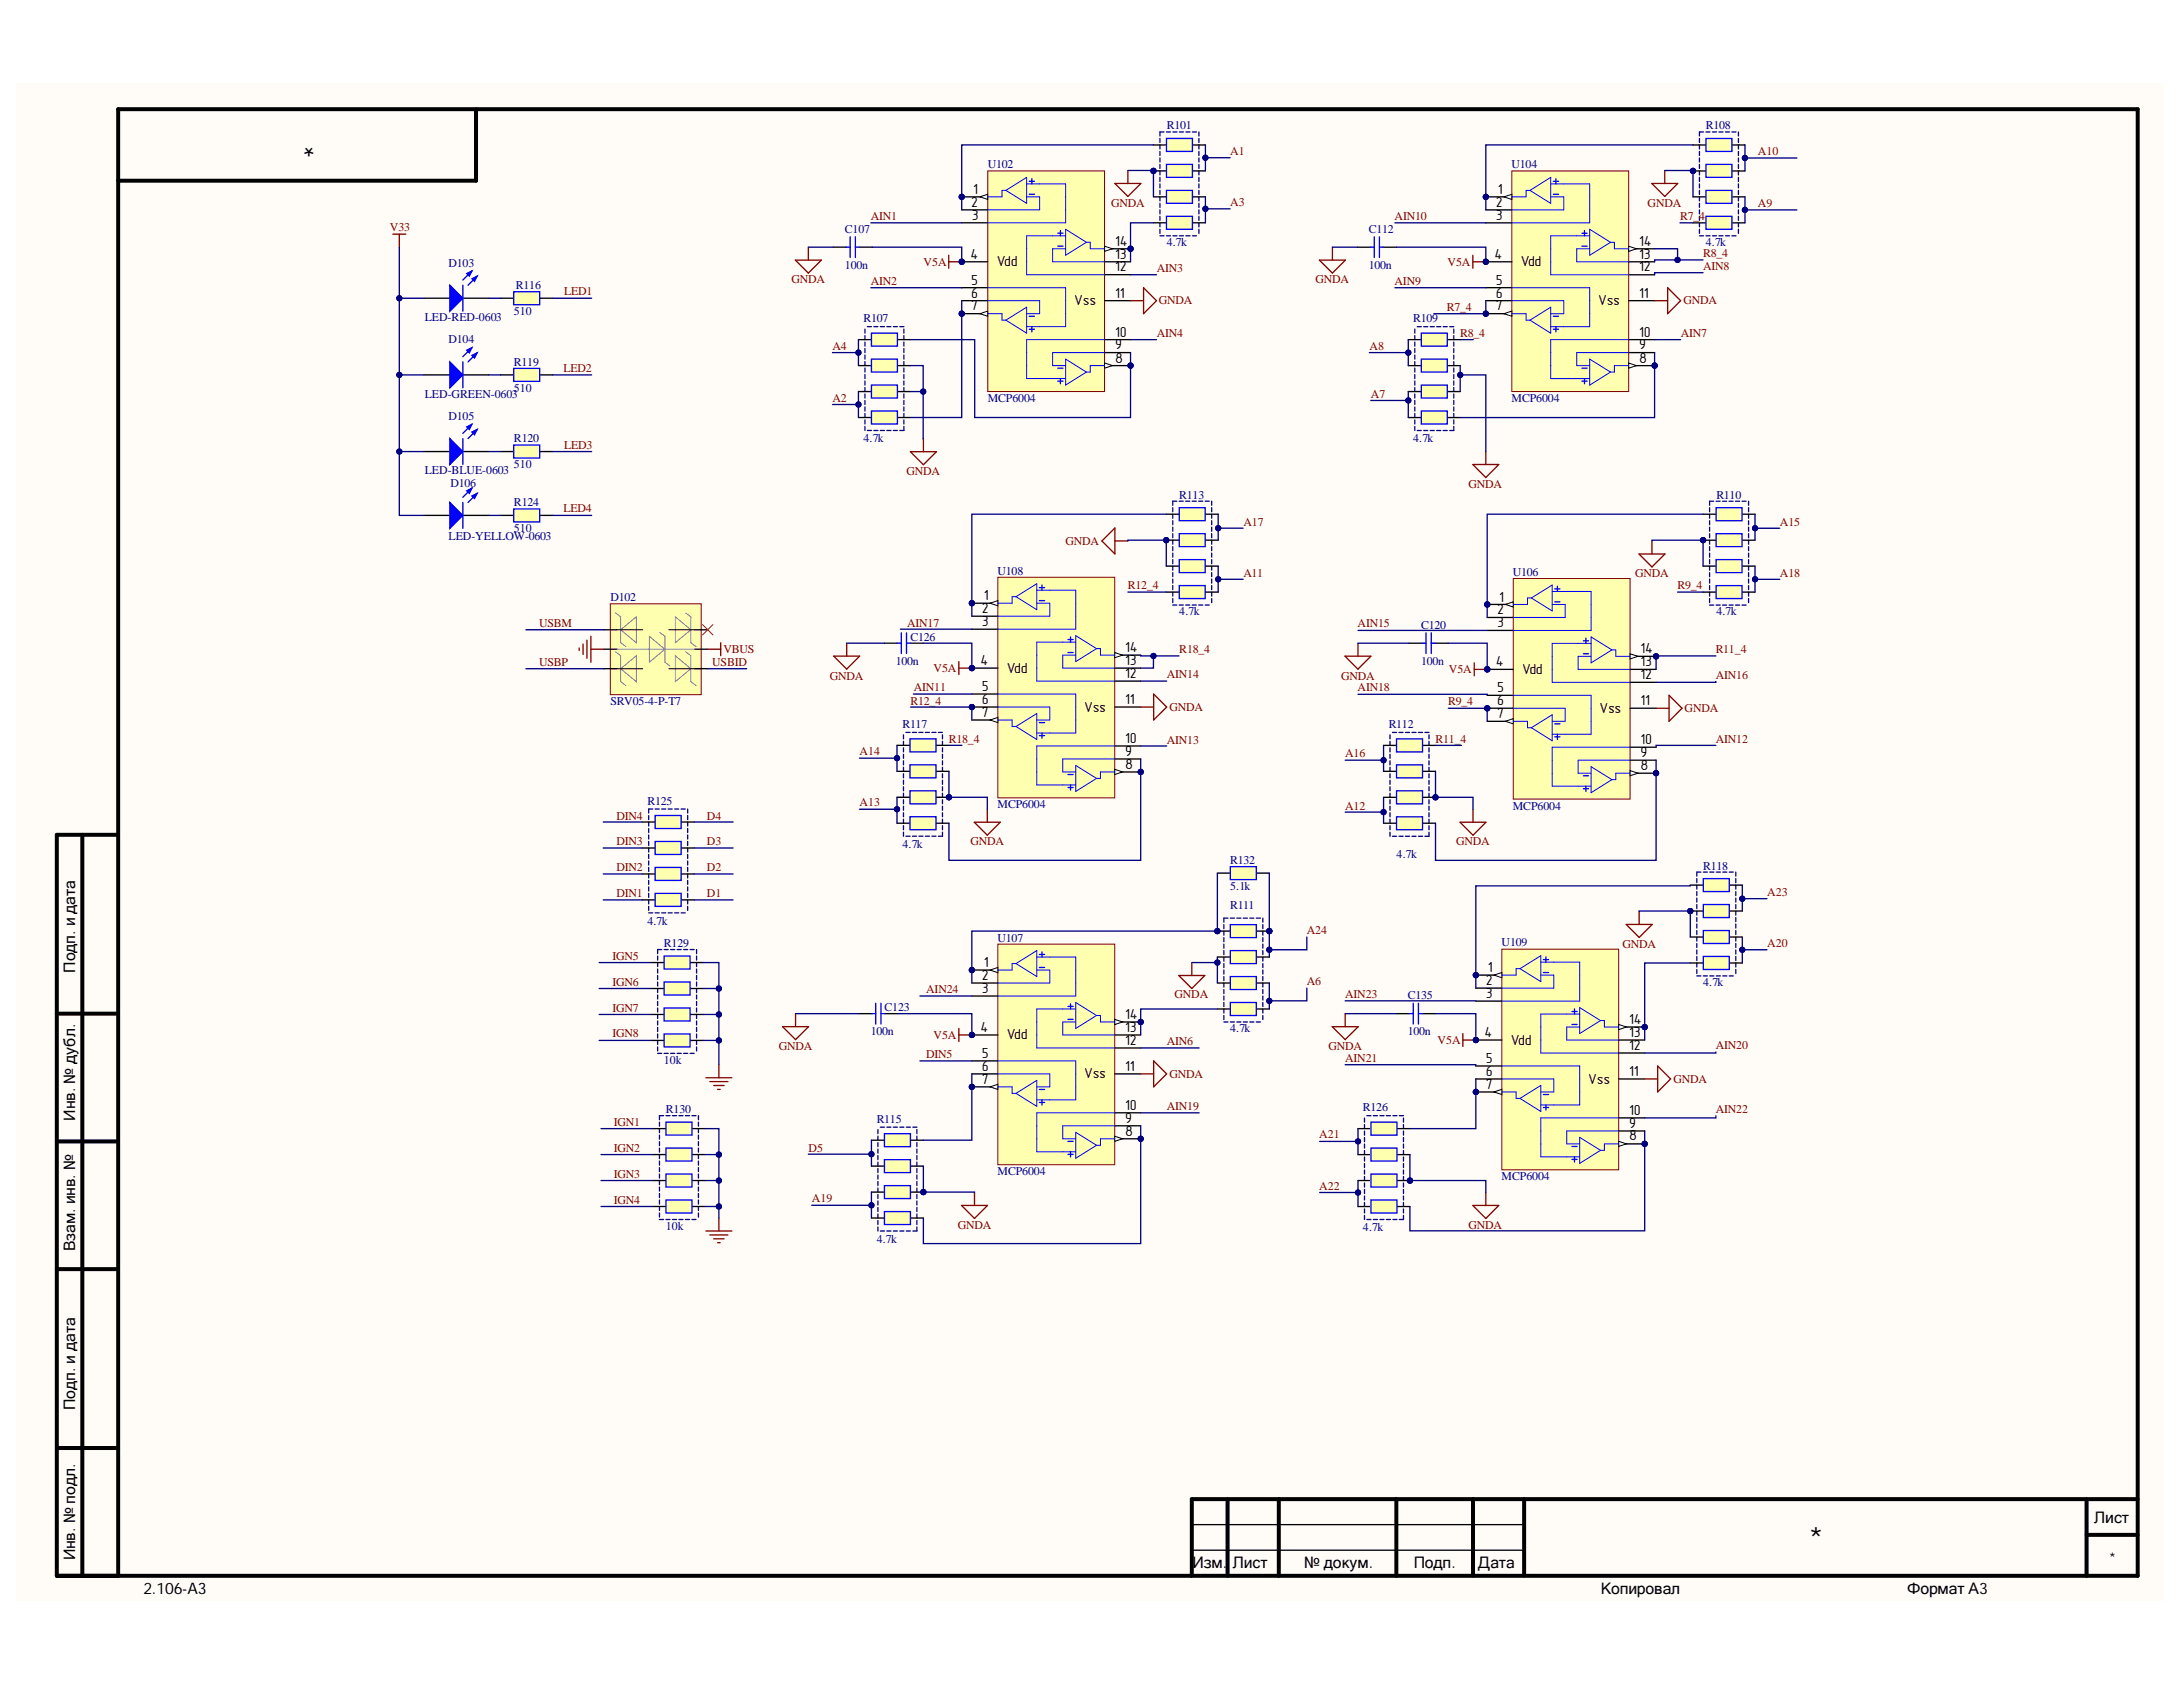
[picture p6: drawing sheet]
<svg xmlns="http://www.w3.org/2000/svg" width="279mm" height="216mm" viewBox="0 0 279 216" stroke-linecap="round" stroke-linejoin="round" font-family="sans-serif">
<defs><g id="words">
<text font-size="4.4" x="231.6" y="198.6">*</text>
<text font-size="4.1" x="40.3" y="17.1" transform="rotate(-180 40.3 17.1)">*</text>
<g font-size="2">
<text x="9.6" y="124.5" transform="rotate(-90 9.6 124.5)">Подп. и дата</text>
<text x="9.6" y="143.4" transform="rotate(-90 9.6 143.4)">Инв. № дубл.</text>
<text x="9.6" y="160.1" transform="rotate(-90 9.6 160.1)">Взам. инв. №</text>
<text x="9.6" y="180.4" transform="rotate(-90 9.6 180.4)">Подп. и дата</text>
<text x="268" y="194.9">Лист</text>
<text x="9.6" y="199.7" transform="rotate(-90 9.6 199.7)">Инв. № подл.</text>
<text x="152.6" y="200.7">Изм.</text>
<text x="157.8" y="200.7">Лист</text>
<text x="166.9" y="200.7">№ докум.</text>
<text x="181" y="200.7">Подп.</text>
<text x="189.2" y="200.7">Дата</text>
<text x="270" y="200.1">*</text>
<text x="18.3" y="204">2.106-A3</text>
<text x="204.9" y="204">Копировал</text>
<text x="244.1" y="204">Формат А3</text>
</g>
<g font-size="1.9">
<text x="124.3" y="26.5">2</text>
<text x="124.4" y="28.1">3</text>
<text x="124.6" y="24.8">1</text>
<text x="191.4" y="26.5">2</text>
<text x="191.4" y="28.1">3</text>
<text x="191.7" y="24.8">1</text>
<text x="124.2" y="33.1">4</text>
<text x="127.6" y="34.1">Vdd</text>
<text x="142.7" y="34.7">12</text>
<text x="142.7" y="33.1">13</text>
<text x="142.7" y="31.4">14</text>
<text x="191.3" y="33.1">4</text>
<text x="194.6" y="34.1">Vdd</text>
<text x="209.8" y="34.7">12</text>
<text x="209.8" y="33.1">13</text>
<text x="209.8" y="31.4">14</text>
<text x="124.3" y="36.4">5</text>
<text x="124.3" y="38.1">6</text>
<text x="124.3" y="39.7">7</text>
<text x="137.5" y="39.1">Vss</text>
<text x="142.7" y="38.1">11</text>
<text x="191.4" y="36.4">5</text>
<text x="191.4" y="38.1">6</text>
<text x="191.4" y="39.7">7</text>
<text x="204.5" y="39.1">Vss</text>
<text x="209.8" y="38.1">11</text>
<text x="142.7" y="44.7">9</text>
<text x="142.7" y="43.1">10</text>
<text x="142.7" y="46.4">8</text>
<text x="209.8" y="44.7">9</text>
<text x="209.8" y="43.1">10</text>
<text x="209.8" y="46.4">8</text>
<text x="125.9" y="76.8">1</text>
<text x="191.9" y="77">1</text>
<text x="125.7" y="78.4">2</text>
<text x="125.7" y="80.1">3</text>
<text x="144" y="83.4">14</text>
<text x="191.6" y="78.6">2</text>
<text x="191.6" y="80.3">3</text>
<text x="210" y="83.6">14</text>
<text x="125.5" y="85.1">4</text>
<text x="125.7" y="88.4">5</text>
<text x="128.9" y="86.1">Vdd</text>
<text x="144" y="86.8">12</text>
<text x="144" y="85.1">13</text>
<text x="191.4" y="85.3">4</text>
<text x="191.6" y="88.6">5</text>
<text x="194.8" y="86.3">Vdd</text>
<text x="210" y="86.9">12</text>
<text x="210" y="85.3">13</text>
<text x="125.7" y="90.1">6</text>
<text x="125.7" y="91.8">7</text>
<text x="138.8" y="91.1">Vss</text>
<text x="144" y="95.1">10</text>
<text x="144" y="90.1">11</text>
<text x="191.6" y="90.3">6</text>
<text x="191.6" y="91.9">7</text>
<text x="204.7" y="91.3">Vss</text>
<text x="210" y="95.2">10</text>
<text x="210" y="90.3">11</text>
<text x="144" y="96.8">9</text>
<text x="144" y="98.4">8</text>
<text x="210" y="96.9">9</text>
<text x="210" y="98.5">8</text>
<text x="125.7" y="125.4">2</text>
<text x="125.9" y="123.7">1</text>
<text x="190.4" y="124.4">1</text>
<text x="125.7" y="127.1">3</text>
<text x="144" y="130.4">14</text>
<text x="190.2" y="126.1">2</text>
<text x="190.2" y="127.7">3</text>
<text x="208.5" y="131.1">14</text>
<text x="125.5" y="132.1">4</text>
<text x="125.7" y="135.4">5</text>
<text x="125.7" y="137.1">6</text>
<text x="128.9" y="133">Vdd</text>
<text x="144" y="133.7">12</text>
<text x="144" y="132.1">13</text>
<text x="144" y="137.1">11</text>
<text x="190" y="132.7">4</text>
<text x="190.2" y="136.1">5</text>
<text x="190.2" y="137.7">6</text>
<text x="193.4" y="133.7">Vdd</text>
<text x="208.5" y="134.4">12</text>
<text x="208.5" y="132.7">13</text>
<text x="208.5" y="137.7">11</text>
<text x="125.7" y="138.7">7</text>
<text x="138.8" y="138">Vss</text>
<text x="144" y="143.7">9</text>
<text x="144" y="142.1">10</text>
<text x="190.2" y="139.4">7</text>
<text x="203.3" y="138.7">Vss</text>
<text x="208.5" y="142.7">10</text>
<text x="144" y="145.4">8</text>
<text x="208.5" y="144.3">9</text>
<text x="208.5" y="145.9">8</text>
</g>
<g font-size="1.5" fill="#000080">
<text x="149.3" y="16.6">R101</text>
<text x="218.3" y="16.6">R108</text>
<text x="126.4" y="21.6">U102</text>
<text x="193.5" y="21.6">U104</text>
<text x="108.1" y="29.8">C107</text>
<text x="175.2" y="29.8">C112</text>
<text x="57.4" y="34.1">D103</text>
<text x="108.1" y="34.4">100n</text>
<text x="149.3" y="31.5">4.7k</text>
<text x="175.2" y="34.4">100n</text>
<text x="218.3" y="31.5">4.7k</text>
<text x="54.4" y="41.1">LED-RED-0603</text>
<text x="65.8" y="40.3">510</text>
<text x="66" y="36.9">R116</text>
<text x="110.5" y="41.2">R107</text>
<text x="180.9" y="41.2">R109</text>
<text x="57.4" y="44">D104</text>
<text x="65.8" y="46.8">R119</text>
<text x="54.4" y="50.9">LED-GREEN-0603</text>
<text x="57.4" y="53.8">D105</text>
<text x="65.8" y="50.1">510</text>
<text x="126.4" y="51.4">MCP6004</text>
<text x="193.5" y="51.4">MCP6004</text>
<text x="65.8" y="56.6">R120</text>
<text x="65.8" y="59.9">510</text>
<text x="110.5" y="56.5">4.7k</text>
<text x="180.9" y="56.5">4.7k</text>
<text x="54.4" y="60.7">LED-BLUE-0603</text>
<text x="57.7" y="62.4">D106</text>
<text x="65.8" y="64.7">R124</text>
<text x="150.9" y="63.8">R113</text>
<text x="219.7" y="63.8">R110</text>
<text x="57.4" y="69.1">LED-YELLOW-0603</text>
<text x="65.8" y="68.1">510</text>
<text x="78.1" y="76.9">D102</text>
<text x="127.7" y="73.5">U108</text>
<text x="193.6" y="73.7">U106</text>
<text x="116.5" y="82">C126</text>
<text x="150.9" y="78.8">4.7k</text>
<text x="181.9" y="80.5">C120</text>
<text x="219.7" y="78.8">4.7k</text>
<text x="114.7" y="85.1">100n</text>
<text x="181.9" y="85.1">100n</text>
<text x="78.1" y="90.2">SRV05-4-P-T7</text>
<text x="115.5" y="93.2">R117</text>
<text x="177.7" y="93.2">R112</text>
<text x="82.9" y="103">R125</text>
<text x="127.7" y="103.4">MCP6004</text>
<text x="193.6" y="103.6">MCP6004</text>
<text x="115.5" y="108.5">4.7k</text>
<text x="157.4" y="110.5">R132</text>
<text x="157.4" y="113.9">5.1k</text>
<text x="178.8" y="109.8">4.7k</text>
<text x="218" y="111.3">R118</text>
<text x="82.9" y="118.3">4.7k</text>
<text x="157.4" y="116.3">R111</text>
<text x="85" y="121.2">R129</text>
<text x="127.7" y="120.5">U107</text>
<text x="192.2" y="121.1">U109</text>
<text x="113.2" y="129.4">C123</text>
<text x="180.2" y="127.9">C135</text>
<text x="218" y="126.2">4.7k</text>
<text x="85" y="136.1">10k</text>
<text x="111.4" y="132.5">100n</text>
<text x="157.4" y="132.1">4.7k</text>
<text x="180.2" y="132.5">100n</text>
<text x="85.2" y="142.4">R130</text>
<text x="112.2" y="143.8">R115</text>
<text x="174.4" y="142.2">R126</text>
<text x="127.7" y="150.3">MCP6004</text>
<text x="192.2" y="151">MCP6004</text>
<text x="85.2" y="157.4">10k</text>
<text x="112.2" y="159">4.7k</text>
<text x="174.4" y="157.5">4.7k</text>
</g>
<g font-size="1.5" fill="#800000">
<text x="157.4" y="19.9">A1</text>
<text x="225" y="19.9">A10</text>
<text x="49.9" y="29.6">V33</text>
<text x="111.4" y="28.1">AIN1</text>
<text x="142.2" y="26.5">GNDA</text>
<text x="157.4" y="26.4">A3</text>
<text x="178.5" y="28.1">AIN10</text>
<text x="210.9" y="26.5">GNDA</text>
<text x="215" y="28.1">R7_4</text>
<text x="225" y="26.5">A9</text>
<text x="118.2" y="34">V5A</text>
<text x="148.1" y="34.8">AIN3</text>
<text x="185.3" y="34">V5A</text>
<text x="218" y="34.6">AIN8</text>
<text x="218" y="32.9">R8_4</text>
<text x="72.2" y="37.8">LED1</text>
<text x="101.3" y="36.3">GNDA</text>
<text x="111.4" y="36.4">AIN2</text>
<text x="148.3" y="39">GNDA</text>
<text x="168.4" y="36.3">GNDA</text>
<text x="178.5" y="36.4">AIN9</text>
<text x="185.2" y="39.8">R7_4</text>
<text x="215.4" y="39">GNDA</text>
<text x="72.1" y="47.7">LED2</text>
<text x="106.5" y="44.8">A4</text>
<text x="148.1" y="43.1">AIN4</text>
<text x="175.3" y="44.8">A8</text>
<text x="186.9" y="43.1">R8_4</text>
<text x="215.1" y="43.1">AIN7</text>
<text x="106.5" y="51.4">A2</text>
<text x="175.5" y="50.9">A7</text>
<text x="72.2" y="57.5">LED3</text>
<text x="72.1" y="65.6">LED4</text>
<text x="116" y="60.8">GNDA</text>
<text x="188" y="62.5">GNDA</text>
<text x="136.4" y="69.7">GNDA</text>
<text x="159.1" y="67.3">A17</text>
<text x="227.8" y="67.3">A15</text>
<text x="144.3" y="75.4">R12_4</text>
<text x="159.1" y="73.8">A11</text>
<text x="209.3" y="73.9">GNDA</text>
<text x="214.7" y="75.4">R9_4</text>
<text x="227.8" y="73.8">A18</text>
<text x="69" y="80.3">USBM</text>
<text x="92.6" y="83.6">VBUS</text>
<text x="116.1" y="80.2">AIN17</text>
<text x="150.9" y="83.6">R18_4</text>
<text x="173.8" y="80.3">AIN15</text>
<text x="219.6" y="83.6">R11_4</text>
<text x="69" y="85.2">USBP</text>
<text x="91.2" y="85.2">USBID</text>
<text x="106.2" y="87">GNDA</text>
<text x="116.9" y="88.5">AIN11</text>
<text x="119.5" y="86">V5A</text>
<text x="149.3" y="86.8">AIN14</text>
<text x="171.6" y="87">GNDA</text>
<text x="173.8" y="88.5">AIN18</text>
<text x="185.4" y="86.1">V5A</text>
<text x="219.6" y="86.9">AIN16</text>
<text x="116.5" y="90.2">R12_4</text>
<text x="121.4" y="95.1">R18_4</text>
<text x="149.3" y="95.2">AIN13</text>
<text x="149.7" y="90.9">GNDA</text>
<text x="183.7" y="95.1">R11_4</text>
<text x="185.3" y="90.3">R9_4</text>
<text x="215.6" y="91.1">GNDA</text>
<text x="219.6" y="95.1">AIN12</text>
<text x="110" y="96.7">A14</text>
<text x="172.2" y="96.9">A16</text>
<text x="78.9" y="104.9">DIN4</text>
<text x="90.5" y="104.9">D4</text>
<text x="110" y="103.2">A13</text>
<text x="172.2" y="103.6">A12</text>
<text x="78.9" y="111.5">DIN2</text>
<text x="78.9" y="108.2">DIN3</text>
<text x="90.5" y="111.5">D2</text>
<text x="90.5" y="108.2">D3</text>
<text x="124.2" y="108.2">GNDA</text>
<text x="186.4" y="108.2">GNDA</text>
<text x="78.9" y="114.9">DIN1</text>
<text x="90.5" y="114.9">D1</text>
<text x="167.3" y="119.6">A24</text>
<text x="226.2" y="114.7">A23</text>
<text x="78.4" y="122.8">IGN5</text>
<text x="207.7" y="121.3">GNDA</text>
<text x="226.2" y="121.2">A20</text>
<text x="78.4" y="129.5">IGN7</text>
<text x="78.4" y="126.2">IGN6</text>
<text x="118.5" y="127.1">AIN24</text>
<text x="150.3" y="127.8">GNDA</text>
<text x="167.3" y="126.1">A6</text>
<text x="172.2" y="127.8">AIN23</text>
<text x="78.4" y="132.8">IGN8</text>
<text x="99.7" y="134.4">GNDA</text>
<text x="118.5" y="135.4">DIN5</text>
<text x="119.5" y="132.9">V5A</text>
<text x="149.3" y="133.8">AIN6</text>
<text x="149.7" y="137.9">GNDA</text>
<text x="170" y="134.4">GNDA</text>
<text x="172.2" y="135.9">AIN21</text>
<text x="184" y="133.6">V5A</text>
<text x="219.6" y="134.3">AIN20</text>
<text x="149.3" y="142.1">AIN19</text>
<text x="214.2" y="138.6">GNDA</text>
<text x="219.6" y="142.5">AIN22</text>
<text x="78.6" y="144.1">IGN1</text>
<text x="78.6" y="147.4">IGN2</text>
<text x="103.5" y="147.4">D5</text>
<text x="168.9" y="145.7">A21</text>
<text x="78.6" y="154.1">IGN4</text>
<text x="78.6" y="150.8">IGN3</text>
<text x="103.9" y="153.9">A19</text>
<text x="168.9" y="152.3">A22</text>
<text x="122.6" y="157.3">GNDA</text>
<text x="188" y="157.3">GNDA</text>
</g>
</g></defs>
<g fill="#fffcf8">
<path d="M2 10.7h274.9v194.2h-274.9z" fill-rule="evenodd"/>
<path d="M2 10.7h274.9v194.2h-274.9z" fill-rule="evenodd"/>
</g>
<g fill="none" stroke="#000" stroke-width=".51">
<path d="M60.9 14v9.1h-45.8M10.5 106.8v94.9M15.1 106.8h-7.8v94.9h266.3v-187.7h-258.5v187.7M7.3 129.7h7.8M7.3 146.1h7.8M7.3 162.4h7.8M7.3 185.3h7.8M157.1 191.9v9.8M163.7 191.9v9.8M178.7 191.9v9.8M188.5 191.9v9.8M195.1 191.9v9.8"/>
<path d="M267.1 191.9v9.8M267.1 196.4h6.5M273.6 191.9h-121.1v9.8"/>
</g>
<path d="M54.3 66h3.3M59.2 66h3.4M152.5 198.4h42.6M152.5 195.1h42.6" fill="none" stroke="#000" stroke-width=".17"/>
<path d="M57.6 64.3l1.6 1.7-1.6 1.6z" fill="#00f"/>
<path d="M57.6 64.3l1.6 1.7-1.6 1.6zM60.4 62.5l-1.2 1.1M61.1 63.1l-1.2 1.2" fill="none" stroke="#00f" stroke-width=".17"/>
<path d="M60.4 63.5l.7-.4-.4 .7z" fill="#00f"/>
<path d="M60.4 63.5l.7-.4-.4 .7z" fill="none" stroke="#00f" stroke-width=".17"/>
<path d="M59.7 62.8l.7-.3-.3 .6z" fill="#00f"/>
<path d="M59.2 64.3v3.3M59.7 62.8l.7-.3-.3 .6z" fill="none" stroke="#00f" stroke-width=".17"/>
<path d="M54.3 57.8h3.3M59.2 57.8h3.4" fill="none" stroke="#000" stroke-width=".17"/>
<path d="M57.6 56.1l1.6 1.7-1.6 1.6z" fill="#00f"/>
<path d="M57.6 56.1l1.6 1.7-1.6 1.6zM60.4 54.3l-1.2 1.2M61.1 55l-1.2 1.1" fill="none" stroke="#00f" stroke-width=".17"/>
<path d="M60.4 55.3l.7-.3-.4 .6z" fill="#00f"/>
<path d="M60.4 55.3l.7-.3-.4 .6z" fill="none" stroke="#00f" stroke-width=".17"/>
<path d="M59.7 54.6l.7-.3-.3 .7z" fill="#00f"/>
<path d="M59.2 56.1v3.3M59.7 54.6l.7-.3-.3 .7z" fill="none" stroke="#00f" stroke-width=".17"/>
<path d="M54.3 48h3.3M59.2 48h3.4" fill="none" stroke="#000" stroke-width=".17"/>
<path d="M57.6 46.3l1.6 1.7-1.6 1.6z" fill="#00f"/>
<path d="M57.6 46.3l1.6 1.7-1.6 1.6zM60.4 44.5l-1.2 1.2M61.1 45.2l-1.2 1.1" fill="none" stroke="#00f" stroke-width=".17"/>
<path d="M60.4 45.5l.7-.3-.4 .6z" fill="#00f"/>
<path d="M60.4 45.5l.7-.3-.4 .6z" fill="none" stroke="#00f" stroke-width=".17"/>
<path d="M59.7 44.8l.7-.3-.3 .7z" fill="#00f"/>
<path d="M59.2 46.3v3.3M59.7 44.8l.7-.3-.3 .7z" fill="none" stroke="#00f" stroke-width=".17"/>
<path d="M54.3 38.2h3.3M59.2 38.2h3.4" fill="none" stroke="#000" stroke-width=".17"/>
<path d="M57.6 36.5l1.6 1.7-1.6 1.6z" fill="#00f"/>
<path d="M57.6 36.5l1.6 1.7-1.6 1.6zM60.4 34.7l-1.2 1.1M61.1 35.3l-1.2 1.2" fill="none" stroke="#00f" stroke-width=".17"/>
<path d="M60.4 35.7l.7-.4-.4 .7z" fill="#00f"/>
<path d="M60.4 35.7l.7-.4-.4 .7z" fill="none" stroke="#00f" stroke-width=".17"/>
<path d="M59.7 35l.7-.3-.3 .6z" fill="#00f"/>
<path d="M59.2 36.5v3.3M59.7 35l.7-.3-.3 .6z" fill="none" stroke="#00f" stroke-width=".17"/>
<path d="M64.1 66h1.7M69.1 66h1.6" fill="none" stroke="#000" stroke-width=".17"/>
<path d="M65.8 65.1h3.3v1.7h-3.3z" fill-rule="evenodd" fill="#ffffb0"/>
<path d="M65.8 65.1h3.3v1.7h-3.3z" fill="none" stroke="#00f" stroke-width=".17"/>
<path d="M64.1 57.8h1.7M69.1 57.8h1.6" fill="none" stroke="#000" stroke-width=".17"/>
<path d="M65.8 57h3.3v1.6h-3.3z" fill-rule="evenodd" fill="#ffffb0"/>
<path d="M65.8 57h3.3v1.6h-3.3z" fill="none" stroke="#00f" stroke-width=".17"/>
<path d="M64.1 48h1.7M69.1 48h1.6" fill="none" stroke="#000" stroke-width=".17"/>
<path d="M65.8 47.1h3.3v1.7h-3.3z" fill-rule="evenodd" fill="#ffffb0"/>
<path d="M65.8 47.1h3.3v1.7h-3.3z" fill="none" stroke="#00f" stroke-width=".17"/>
<path d="M64.1 38.2h1.7M69.1 38.2h1.6" fill="none" stroke="#000" stroke-width=".17"/>
<path d="M65.8 37.3h3.3v1.7h-3.3z" fill-rule="evenodd" fill="#ffffb0"/>
<path d="M65.8 37.3h3.3v1.7h-3.3z" fill="none" stroke="#00f" stroke-width=".17"/>
<path d="M50.3 30h1.6M51.1 30v1.6" fill="none" stroke="#800000" stroke-width=".17"/>
<path d="M78.1 77.3h11.7v11.6h-11.7z" fill-rule="evenodd" fill="#ffffb0"/>
<path d="M78.1 77.3h11.7v11.6h-11.7z" fill="none" stroke="#800000" stroke-width=".13"/>
<path d="M77.3 83.1h1.6M77.3 80.6h1.6M77.3 85.6h1.6M88.9 83.1h1.7M88.9 80.6h1.7M88.9 85.6h1.7M82.2 105.2h1.7M87.2 105.2h1.6" fill="none" stroke="#000" stroke-width=".17"/>
<path d="M78.8 78.4l.6 .5v3.4l.7 .5M86.4 78.9l2 1.7-2 1.7zM87.8 78.4l.6 .5v3.4l.7 .5M78.8 83.4l.6 .5v3.3l.7 .5M78.9 83.1h10M79.4 80.6l2-1.7v3.4zM79.4 85.6l2-1.7v3.3zM83.1 81.4l2 1.7-2 1.7zM84.4 80.9l.7 .5v3.4l.7 .4M86.4 83.9l2 1.7-2 1.6zM87.8 83.4l.6 .5v3.3l.7 .5" fill="none" stroke="#6f956b" stroke-width=".13"/>
<path d="M78.9 80.6h3.4M78.9 85.6h3.4M85.6 80.6h3.3M85.6 85.6h3.3" fill="none" stroke="#000" stroke-width=".13"/>
<path d="M74.1 82.9v.4M74.6 82.4v1.4M75.1 81.9v2.4M75.6 83.1h1.7M75.6 81.4v3.4M90.6 83.1h1.6M92.2 82.3v1.6" fill="none" stroke="#800000" stroke-width=".17"/>
<path d="M89.9 79.9l1.3 1.4M91.2 79.9l-1.3 1.4" fill="none" stroke="#f00" stroke-width=".13"/>
<g fill="none" stroke="#11037f" stroke-width=".17">
<path d="M83 103.5v.6M83 104.4v.5M83 105.2v.5M83 106v.5M83 106.9v.5M83 107.7v.5M83 108.5v.5M83 109.4v.5M83 110.2v.5M83 111v.5M83 111.8v.6M83 112.7v.5"/>
<path d="M83 113.5v.5M83 114.3v.6M83 115.2v.5M83 116v.5M88 103.5v.6M88 104.4v.5M88 105.2v.5M88 106v.5M88 106.9v.5M88 107.7v.5M88 108.5v.5M88 109.4v.5"/>
<path d="M88 110.2v.5M88 111v.5M88 111.8v.6M88 112.7v.5M88 113.5v.5M88 114.3v.6M88 115.2v.5M88 116v.5"/>
</g>
<path d="M83.9 104.4h3.3v1.6h-3.3z" fill-rule="evenodd" fill="#ffffb0"/>
<path d="M83.9 104.4h3.3v1.6h-3.3z" fill="none" stroke="#00f" stroke-width=".17"/>
<path d="M82.2 108.5h1.7M87.2 108.5h1.6" fill="none" stroke="#000" stroke-width=".17"/>
<path d="M83.9 107.7h3.3v1.7h-3.3z" fill-rule="evenodd" fill="#ffffb0"/>
<path d="M83.9 107.7h3.3v1.7h-3.3z" fill="none" stroke="#00f" stroke-width=".17"/>
<path d="M82.2 111.8h1.7M87.2 111.8h1.6" fill="none" stroke="#000" stroke-width=".17"/>
<path d="M83.9 111h3.3v1.7h-3.3z" fill-rule="evenodd" fill="#ffffb0"/>
<path d="M83.9 111h3.3v1.7h-3.3z" fill="none" stroke="#00f" stroke-width=".17"/>
<path d="M82.2 115.2h1.7M87.2 115.2h1.6" fill="none" stroke="#000" stroke-width=".17"/>
<path d="M83.9 114.3h3.3v1.7h-3.3z" fill-rule="evenodd" fill="#ffffb0"/>
<path d="M83.9 114.3h3.3v1.7h-3.3z" fill="none" stroke="#00f" stroke-width=".17"/>
<g fill="none" stroke="#11037f" stroke-width=".17">
<path d="M83 103.5h.5M83 116.8h.5M83.9 103.5h.5M83.9 116.8h.5M84.7 103.5h.5M84.7 116.8h.5M85.5 103.5h.5M85.5 116.8h.5M86.3 103.5h.6M86.3 116.8h.6M87.2 103.5h.5M87.2 116.8h.5"/>
<path d="M84.2 121.5v.5M84.2 122.4v.5M84.2 123.2v.5M84.2 124v.5M84.2 124.8v.6M84.2 125.7v.5M84.2 126.5v.5M84.2 127.3v.6M84.2 128.2v.5M84.2 129v.5M84.2 129.8v.5M84.2 130.7v.5"/>
<path d="M84.2 131.5v.5M84.2 132.3v.5M84.2 133.2v.5M84.2 134v.5M89.2 121.5v.5M89.2 122.4v.5M89.2 123.2v.5M89.2 124v.5M89.2 124.8v.6M89.2 125.7v.5M89.2 126.5v.5M89.2 127.3v.6"/>
<path d="M89.2 128.2v.5M89.2 129v.5M89.2 129.8v.5M89.2 130.7v.5M89.2 131.5v.5M89.2 132.3v.5M89.2 133.2v.5M89.2 134v.5"/>
</g>
<path d="M83.3 123.2h1.7M88.3 123.2h1.7" fill="none" stroke="#000" stroke-width=".17"/>
<path d="M85 122.4h3.3v1.6h-3.3z" fill-rule="evenodd" fill="#ffffb0"/>
<path d="M85 122.4h3.3v1.6h-3.3z" fill="none" stroke="#00f" stroke-width=".17"/>
<path d="M83.3 126.5h1.7M88.3 126.5h1.7" fill="none" stroke="#000" stroke-width=".17"/>
<path d="M85 125.7h3.3v1.6h-3.3z" fill-rule="evenodd" fill="#ffffb0"/>
<path d="M85 125.7h3.3v1.6h-3.3z" fill="none" stroke="#00f" stroke-width=".17"/>
<path d="M83.3 129.8h1.7M88.3 129.8h1.7" fill="none" stroke="#000" stroke-width=".17"/>
<path d="M85 129h3.3v1.7h-3.3z" fill-rule="evenodd" fill="#ffffb0"/>
<path d="M85 129h3.3v1.7h-3.3z" fill="none" stroke="#00f" stroke-width=".17"/>
<path d="M83.3 133.2h1.7M88.3 133.2h1.7" fill="none" stroke="#000" stroke-width=".17"/>
<path d="M85 132.3h3.3v1.7h-3.3z" fill-rule="evenodd" fill="#ffffb0"/>
<path d="M85 132.3h3.3v1.7h-3.3z" fill="none" stroke="#00f" stroke-width=".17"/>
<g fill="none" stroke="#11037f" stroke-width=".17">
<path d="M84.2 121.5h.5M84.2 134.8h.5M85 121.5h.5M85 134.8h.5M85.8 121.5h.6M85.8 134.8h.6M86.7 121.5h.5M86.7 134.8h.5M87.5 121.5h.5M87.5 134.8h.5M88.3 121.5h.5M88.3 134.8h.5"/>
<path d="M84.4 142.8v.5M84.4 143.6v.5M84.4 144.4v.6M84.4 145.3v.5M84.4 146.1v.5M84.4 146.9v.5M84.4 147.8v.5M84.4 148.6v.5M84.4 149.4v.5M84.4 150.3v.5M84.4 151.1v.5M84.4 151.9v.5"/>
<path d="M84.4 152.7v.6M84.4 153.6v.5M84.4 154.4v.5M84.4 155.2v.6M89.4 142.8v.5M89.4 143.6v.5M89.4 144.4v.6M89.4 145.3v.5M89.4 146.1v.5M89.4 146.9v.5M89.4 147.8v.5M89.4 148.6v.5"/>
<path d="M89.4 149.4v.5M89.4 150.3v.5M89.4 151.1v.5M89.4 151.9v.5M89.4 152.7v.6M89.4 153.6v.5M89.4 154.4v.5M89.4 155.2v.6"/>
</g>
<path d="M90.3 137.9h3.4M90.8 138.4h2.4M91.3 138.9h1.4M91.8 139.4h.4M92 136.3v1.6" fill="none" stroke="#800000" stroke-width=".17"/>
<path d="M83.6 144.4h1.6M88.6 144.4h1.6" fill="none" stroke="#000" stroke-width=".17"/>
<path d="M85.2 143.6h3.4v1.7h-3.4z" fill-rule="evenodd" fill="#ffffb0"/>
<path d="M85.2 143.6h3.4v1.7h-3.4z" fill="none" stroke="#00f" stroke-width=".17"/>
<path d="M83.6 147.8h1.6M88.6 147.8h1.6" fill="none" stroke="#000" stroke-width=".17"/>
<path d="M85.2 146.9h3.4v1.7h-3.4z" fill-rule="evenodd" fill="#ffffb0"/>
<path d="M85.2 146.9h3.4v1.7h-3.4z" fill="none" stroke="#00f" stroke-width=".17"/>
<path d="M83.6 151.1h1.6M88.6 151.1h1.6" fill="none" stroke="#000" stroke-width=".17"/>
<path d="M85.2 150.3h3.4v1.6h-3.4z" fill-rule="evenodd" fill="#ffffb0"/>
<path d="M85.2 150.3h3.4v1.6h-3.4z" fill="none" stroke="#00f" stroke-width=".17"/>
<path d="M83.6 154.4h1.6M88.6 154.4h1.6" fill="none" stroke="#000" stroke-width=".17"/>
<path d="M85.2 153.6h3.4v1.6h-3.4z" fill-rule="evenodd" fill="#ffffb0"/>
<path d="M85.2 153.6h3.4v1.6h-3.4z" fill="none" stroke="#00f" stroke-width=".17"/>
<path d="M84.4 142.8h.5M84.4 156.1h.5M85.2 142.8h.6M85.2 156.1h.6M86.1 142.8h.5M86.1 156.1h.5M86.9 142.8h.5M86.9 156.1h.5M87.7 142.8h.6M87.7 156.1h.6M88.6 142.8h.5M88.6 156.1h.5" fill="none" stroke="#11037f" stroke-width=".17"/>
<path d="M90.3 157.5h3.4M90.8 158h2.4M91.3 158.5h1.4M91.8 159h.4M92 155.9v1.6" fill="none" stroke="#800000" stroke-width=".17"/>
<circle cx="123.1" cy="25.2" r=".33" fill="#000080"/>
<circle cx="123.1" cy="25.2" r=".33" fill="none" stroke="#000080" stroke-width=".13"/>
<circle cx="123.1" cy="33.5" r=".33" fill="#000080"/>
<circle cx="123.1" cy="33.5" r=".33" fill="none" stroke="#000080" stroke-width=".13"/>
<circle cx="144.7" cy="31.8" r=".33" fill="#000080"/>
<circle cx="144.7" cy="31.8" r=".33" fill="none" stroke="#000080" stroke-width=".13"/>
<circle cx="123.1" cy="40.1" r=".33" fill="#000080"/>
<circle cx="123.1" cy="40.1" r=".33" fill="none" stroke="#000080" stroke-width=".13"/>
<circle cx="144.7" cy="46.8" r=".33" fill="#000080"/>
<circle cx="144.7" cy="46.8" r=".33" fill="none" stroke="#000080" stroke-width=".13"/>
<path d="M126.4 21.9h15v28.2h-15z" fill-rule="evenodd" fill="#ffffb0"/>
<path d="M126.4 21.9h15v28.2h-15z" fill="none" stroke="#800000" stroke-width=".13"/>
<path d="M123.1 25.2h3.3" fill="none" stroke="#000" stroke-width=".17"/>
<path d="M125.4 25.2l1-.3v.6z" fill="#f8fcff"/>
<path d="M125.4 25.2l1-.3v.6z" fill="none" stroke="#000" stroke-width=".13"/>
<circle cx="123.1" cy="25.2" r=".33" fill="#000080"/>
<circle cx="123.1" cy="25.2" r=".33" fill="none" stroke="#000080" stroke-width=".13"/>
<path d="M123.1 26.9h3.3M123.1 28.5h3.3M123.1 33.5h3.3" fill="none" stroke="#000" stroke-width=".17"/>
<circle cx="123.1" cy="33.5" r=".33" fill="#000080"/>
<circle cx="123.1" cy="33.5" r=".33" fill="none" stroke="#000080" stroke-width=".13"/>
<path d="M123.1 36.8h3.3M141.4 35.2h3.3M141.4 33.5h3.3M141.4 31.8h3.3" fill="none" stroke="#000" stroke-width=".17"/>
<path d="M126.4 25.2h1.8M126.4 26.9h6.7" fill="none" stroke="#00f" stroke-width=".13"/>
<path d="M141.4 31.5l1 .3-1 .4z" fill="#f8fcff"/>
<path d="M141.4 31.5l1 .3-1 .4z" fill="none" stroke="#000" stroke-width=".13"/>
<circle cx="144.7" cy="31.8" r=".33" fill="#000080"/>
<circle cx="144.7" cy="31.8" r=".33" fill="none" stroke="#000080" stroke-width=".13"/>
<path d="M123.1 38.5h3.3M141.4 38.5h3.3M123.1 40.1h3.3M141.4 45.1h3.3M141.4 43.5h3.3" fill="none" stroke="#000" stroke-width=".17"/>
<path d="M125.4 40.1l1-.3v.7z" fill="#f8fcff"/>
<path d="M125.4 40.1l1-.3v.7z" fill="none" stroke="#000" stroke-width=".13"/>
<circle cx="123.1" cy="40.1" r=".33" fill="#000080"/>
<circle cx="123.1" cy="40.1" r=".33" fill="none" stroke="#000080" stroke-width=".13"/>
<path d="M141.4 46.8h3.3" fill="none" stroke="#000" stroke-width=".17"/>
<path d="M141.4 46.5l1 .3-1 .3z" fill="#f8fcff"/>
<path d="M141.4 46.5l1 .3-1 .3z" fill="none" stroke="#000" stroke-width=".13"/>
<circle cx="144.7" cy="46.8" r=".33" fill="#000080"/>
<circle cx="144.7" cy="46.8" r=".33" fill="none" stroke="#000080" stroke-width=".13"/>
<g fill="none" stroke="#00f" stroke-width=".13">
<path d="M126.4 36.8h10v5h-5M126.4 38.5h6.7v1.6h-1.7M128.7 24.4l2.7-1.7v3.3zM128.7 24.4h-.5v.8M131.4 23.5h5v5h-10M131.4 25.2h1.7v1.7M136.4 29.3l2.6 1.7-2.6 1.7zM136.4 30.2h-5v5h10M136.4 31.8h-1.7v1.7h6.7M139 31h.5v.8h1.9M126.4 40.1h1.8v.9h.5M128.7 41l2.7-1.7v3.3z"/>
<path d="M136.4 46l2.6 1.6-2.6 1.7zM141.4 43.5h-10v4.9h5M141.4 45.1h-6.7v1.7h1.7M141.4 46.8h-1.9v.8h-.5"/>
</g>
<path d="M131.7 23.2h.7M131.7 24.9h.7M132.1 22.9v.6M135.4 29.8h.7M135.4 31.5h.7M135.7 29.5v.7M131.7 42.1h.7M131.7 40.5h.7M132.1 41.8v.7M135.4 48.8h.7M135.4 47.1h.7M135.7 48.4v.7" fill="none" stroke="#00f" stroke-width=".17"/>
<path d="M121.4 32.7v1.6M121.4 33.5h1.7M144.7 38.5h1.7M146.4 36.8l1.6 1.7-1.6 1.6z" fill="none" stroke="#800000" stroke-width=".17"/>
<circle cx="123.1" cy="33.5" r=".33" fill="#000080"/>
<circle cx="123.1" cy="33.5" r=".33" fill="none" stroke="#000080" stroke-width=".13"/>
<g fill="none" stroke="#11037f" stroke-width=".17">
<path d="M110.7 42.1v.5M110.7 42.9v.6M110.7 43.8v.5M110.7 44.6v.5M110.7 45.4v.6M110.7 46.3v.5M110.7 47.1v.5M110.7 47.9v.5M110.7 48.8v.5M110.7 49.6v.5M110.7 50.4v.5M110.7 51.3v.5"/>
<path d="M110.7 52.1v.5M110.7 52.9v.5M110.7 53.7v.6M110.7 54.6v.5M115.7 42.1v.5M115.7 42.9v.6M115.7 43.8v.5M115.7 44.6v.5M115.7 45.4v.6M115.7 46.3v.5M115.7 47.1v.5M115.7 47.9v.5"/>
<path d="M115.7 48.8v.5M115.7 49.6v.5M115.7 50.4v.5M115.7 51.3v.5M115.7 52.1v.5M115.7 52.9v.5M115.7 53.7v.6M115.7 54.6v.5"/>
</g>
<path d="M109.9 53.4h1.6M114.9 53.4h1.6" fill="none" stroke="#000" stroke-width=".17"/>
<path d="M111.5 52.6h3.4v1.7h-3.4z" fill-rule="evenodd" fill="#ffffb0"/>
<path d="M111.5 52.6h3.4v1.7h-3.4z" fill="none" stroke="#00f" stroke-width=".17"/>
<path d="M109.9 50.1h1.6M114.9 50.1h1.6" fill="none" stroke="#000" stroke-width=".17"/>
<path d="M111.5 49.3h3.4v1.6h-3.4z" fill-rule="evenodd" fill="#ffffb0"/>
<path d="M111.5 49.3h3.4v1.6h-3.4z" fill="none" stroke="#00f" stroke-width=".17"/>
<path d="M109.9 46.8h1.6M114.9 46.8h1.6" fill="none" stroke="#000" stroke-width=".17"/>
<path d="M111.5 46h3.4v1.6h-3.4z" fill-rule="evenodd" fill="#ffffb0"/>
<path d="M111.5 46h3.4v1.6h-3.4z" fill="none" stroke="#00f" stroke-width=".17"/>
<path d="M109.9 43.5h1.6M114.9 43.5h1.6" fill="none" stroke="#000" stroke-width=".17"/>
<path d="M111.5 42.6h3.4v1.7h-3.4z" fill-rule="evenodd" fill="#ffffb0"/>
<path d="M111.5 42.6h3.4v1.7h-3.4z" fill="none" stroke="#00f" stroke-width=".17"/>
<path d="M111 55.1h.5M111 41.8h.5M111.8 55.1h.6M111.8 41.8h.6M112.7 55.1h.5M112.7 41.8h.5M113.5 55.1h.5M113.5 41.8h.5M114.3 55.1h.6M114.3 41.8h.6M115.2 55.1h.5M115.2 41.8h.5" fill="none" stroke="#11037f" stroke-width=".17"/>
<circle cx="147.6" cy="21.9" r=".33" fill="#000080"/>
<circle cx="147.6" cy="21.9" r=".33" fill="none" stroke="#000080" stroke-width=".13"/>
<g fill="none" stroke="#11037f" stroke-width=".17">
<path d="M148.5 16.9v.5M148.5 17.7v.5M148.5 18.5v.6M148.5 19.4v.5M153.4 16.9v.5M153.4 17.7v.5M153.4 18.5v.6M153.4 19.4v.5M148.5 20.2v.5M148.5 21v.6M148.5 21.9v.5M148.5 22.7v.5"/>
<path d="M148.5 23.5v.6M148.5 24.4v.5M148.5 25.2v.5M148.5 26v.5M148.5 26.9v.5M148.5 27.7v.5M148.5 28.5v.5M148.5 29.3v.6M153.4 20.2v.5M153.4 21v.6M153.4 21.9v.5M153.4 22.7v.5"/>
<path d="M153.4 23.5v.6M153.4 24.4v.5M153.4 25.2v.5M153.4 26v.5M153.4 26.9v.5M153.4 27.7v.5M153.4 28.5v.5M153.4 29.3v.6"/>
</g>
<path d="M147.6 18.5h1.7M152.6 18.5h1.7" fill="none" stroke="#000" stroke-width=".17"/>
<path d="M149.3 17.7h3.3v1.7h-3.3z" fill-rule="evenodd" fill="#ffffb0"/>
<path d="M149.3 17.7h3.3v1.7h-3.3z" fill="none" stroke="#00f" stroke-width=".17"/>
<path d="M147.6 21.9h1.7" fill="none" stroke="#000" stroke-width=".17"/>
<circle cx="147.6" cy="21.9" r=".33" fill="#000080"/>
<circle cx="147.6" cy="21.9" r=".33" fill="none" stroke="#000080" stroke-width=".13"/>
<path d="M152.6 21.9h1.7" fill="none" stroke="#000" stroke-width=".17"/>
<path d="M149.3 21h3.3v1.7h-3.3z" fill-rule="evenodd" fill="#ffffb0"/>
<path d="M149.3 21h3.3v1.7h-3.3z" fill="none" stroke="#00f" stroke-width=".17"/>
<path d="M147.6 25.2h1.7M152.6 25.2h1.7" fill="none" stroke="#000" stroke-width=".17"/>
<path d="M149.3 24.4h3.3v1.6h-3.3z" fill-rule="evenodd" fill="#ffffb0"/>
<path d="M149.3 24.4h3.3v1.6h-3.3z" fill="none" stroke="#00f" stroke-width=".17"/>
<path d="M147.6 28.5h1.7M152.6 28.5h1.7" fill="none" stroke="#000" stroke-width=".17"/>
<path d="M149.3 27.7h3.3v1.6h-3.3z" fill-rule="evenodd" fill="#ffffb0"/>
<path d="M108.3 31.6h.5M108.8 30.3v2.7M109.5 30.3v2.7M109.5 31.6h.5M149.3 27.7h3.3v1.6h-3.3z" fill="none" stroke="#00f" stroke-width=".17"/>
<path d="M148.5 16.9h.5M149.3 16.9h.5M150.1 16.9h.5M151 16.9h.5M151.8 16.9h.5M152.6 16.9h.5M148.5 30.2h.5M149.3 30.2h.5M150.1 30.2h.5M151 30.2h.5M151.8 30.2h.5M152.6 30.2h.5" fill="none" stroke="#11037f" stroke-width=".17"/>
<path d="M101.8 33.3h3.3l-1.6 1.7zM103.5 31.6v1.7M142.7 23.5h3.3l-1.6 1.6zM144.4 21.8v1.7M116.5 57.8h3.3l-1.6 1.7zM118.2 56.2v1.6" fill="none" stroke="#800000" stroke-width=".17"/>
<path d="M106.7 31.6h1.6M110 31.6h1.6" fill="none" stroke="#000" stroke-width=".17"/>
<circle cx="190.2" cy="25.2" r=".33" fill="#000080"/>
<circle cx="190.2" cy="25.2" r=".33" fill="none" stroke="#000080" stroke-width=".13"/>
<circle cx="190.2" cy="33.5" r=".33" fill="#000080"/>
<circle cx="190.2" cy="33.5" r=".33" fill="none" stroke="#000080" stroke-width=".13"/>
<circle cx="190.2" cy="40.1" r=".33" fill="#000080"/>
<circle cx="190.2" cy="40.1" r=".33" fill="none" stroke="#000080" stroke-width=".13"/>
<circle cx="211.8" cy="46.8" r=".33" fill="#000080"/>
<circle cx="211.8" cy="46.8" r=".33" fill="none" stroke="#000080" stroke-width=".13"/>
<path d="M193.5 21.9h15v28.2h-15z" fill-rule="evenodd" fill="#ffffb0"/>
<path d="M193.5 21.9h15v28.2h-15z" fill="none" stroke="#800000" stroke-width=".13"/>
<path d="M190.2 25.2h3.3" fill="none" stroke="#000" stroke-width=".17"/>
<path d="M192.5 25.2l1-.3v.6z" fill="#f8fcff"/>
<path d="M192.5 25.2l1-.3v.6z" fill="none" stroke="#000" stroke-width=".13"/>
<circle cx="190.2" cy="25.2" r=".33" fill="#000080"/>
<circle cx="190.2" cy="25.2" r=".33" fill="none" stroke="#000080" stroke-width=".13"/>
<path d="M190.2 26.9h3.3M190.2 28.5h3.3M190.2 33.5h3.3" fill="none" stroke="#000" stroke-width=".17"/>
<circle cx="190.2" cy="33.5" r=".33" fill="#000080"/>
<circle cx="190.2" cy="33.5" r=".33" fill="none" stroke="#000080" stroke-width=".13"/>
<path d="M190.2 36.8h3.3M208.5 35.2h3.3M208.5 33.5h3.3M208.5 31.8h3.3" fill="none" stroke="#000" stroke-width=".17"/>
<path d="M193.5 25.2h1.8M193.5 26.9h6.6" fill="none" stroke="#00f" stroke-width=".13"/>
<path d="M208.5 31.5l.9 .3-.9 .4z" fill="#f8fcff"/>
<path d="M208.5 31.5l.9 .3-.9 .4z" fill="none" stroke="#000" stroke-width=".13"/>
<path d="M190.2 38.5h3.3M208.5 38.5h3.3M190.2 40.1h3.3M208.5 45.1h3.3M208.5 43.5h3.3" fill="none" stroke="#000" stroke-width=".17"/>
<path d="M192.5 40.1l1-.3v.7z" fill="#f8fcff"/>
<path d="M192.5 40.1l1-.3v.7z" fill="none" stroke="#000" stroke-width=".13"/>
<circle cx="190.2" cy="40.1" r=".33" fill="#000080"/>
<circle cx="190.2" cy="40.1" r=".33" fill="none" stroke="#000080" stroke-width=".13"/>
<path d="M208.5 46.8h3.3" fill="none" stroke="#000" stroke-width=".17"/>
<path d="M208.5 46.5l.9 .3-.9 .3z" fill="#f8fcff"/>
<path d="M208.5 46.5l.9 .3-.9 .3z" fill="none" stroke="#000" stroke-width=".13"/>
<circle cx="211.8" cy="46.8" r=".33" fill="#000080"/>
<circle cx="211.8" cy="46.8" r=".33" fill="none" stroke="#000080" stroke-width=".13"/>
<g fill="none" stroke="#00f" stroke-width=".13">
<path d="M193.5 36.8h10v5h-5M193.5 38.5h6.6v1.6h-1.6M195.8 24.4l2.7-1.7v3.3zM195.8 24.4h-.5v.8M198.5 23.5h5v5h-10M198.5 25.2h1.6v1.7M203.5 29.3l2.6 1.7-2.6 1.7zM203.5 30.2h-5v5h10M203.5 31.8h-1.7v1.7h6.7M206.1 31h.5v.8h1.9M193.5 40.1h1.8v.9h.5M195.8 41l2.7-1.7v3.3z"/>
<path d="M203.5 46l2.6 1.6-2.6 1.7zM208.5 43.5h-10v5h5M208.5 45.1h-6.7v1.7h1.7M208.5 46.8h-1.9v.8h-.5"/>
</g>
<path d="M198.8 23.2h.7M198.8 24.9h.7M199.1 22.9v.6M202.5 29.9h.6M202.5 31.5h.6M202.8 29.5v.7M198.8 42.1h.7M198.8 40.5h.7M199.1 41.8v.7M202.5 48.8h.6M202.5 47.1h.6M202.8 48.5v.6" fill="none" stroke="#00f" stroke-width=".17"/>
<path d="M188.5 32.7v1.6M188.5 33.5h1.7M211.8 38.5h1.6M213.4 36.8l1.7 1.7-1.7 1.6z" fill="none" stroke="#800000" stroke-width=".17"/>
<circle cx="190.2" cy="33.5" r=".33" fill="#000080"/>
<circle cx="190.2" cy="33.5" r=".33" fill="none" stroke="#000080" stroke-width=".13"/>
<g fill="none" stroke="#11037f" stroke-width=".17">
<path d="M181.1 42.1v.5M181.1 42.9v.6M181.1 43.8v.5M181.1 44.6v.5M181.1 45.4v.6M181.1 46.3v.5M181.1 47.1v.5M181.1 47.9v.6M181.1 48.8v.5M181.1 49.6v.5M181.1 50.4v.5M181.1 51.3v.5"/>
<path d="M181.1 52.1v.5M181.1 52.9v.5M181.1 53.7v.6M181.1 54.6v.5M186.1 42.1v.5M186.1 42.9v.6M186.1 43.8v.5M186.1 44.6v.5M186.1 45.4v.6M186.1 46.3v.5M186.1 47.1v.5M186.1 47.9v.6"/>
<path d="M186.1 48.8v.5M186.1 49.6v.5M186.1 50.4v.5M186.1 51.3v.5M186.1 52.1v.5M186.1 52.9v.5M186.1 53.7v.6M186.1 54.6v.5"/>
</g>
<path d="M180.2 53.4h1.7M185.2 53.4h1.7" fill="none" stroke="#000" stroke-width=".17"/>
<path d="M181.9 52.6h3.3v1.7h-3.3z" fill-rule="evenodd" fill="#ffffb0"/>
<path d="M181.9 52.6h3.3v1.7h-3.3z" fill="none" stroke="#00f" stroke-width=".17"/>
<path d="M180.2 50.1h1.7M185.2 50.1h1.7" fill="none" stroke="#000" stroke-width=".17"/>
<path d="M181.9 49.3h3.3v1.6h-3.3z" fill-rule="evenodd" fill="#ffffb0"/>
<path d="M181.9 49.3h3.3v1.6h-3.3z" fill="none" stroke="#00f" stroke-width=".17"/>
<path d="M180.2 46.8h1.7M185.2 46.8h1.7" fill="none" stroke="#000" stroke-width=".17"/>
<path d="M181.9 46h3.3v1.6h-3.3z" fill-rule="evenodd" fill="#ffffb0"/>
<path d="M181.9 46h3.3v1.6h-3.3z" fill="none" stroke="#00f" stroke-width=".17"/>
<path d="M180.2 43.5h1.7M185.2 43.5h1.7" fill="none" stroke="#000" stroke-width=".17"/>
<path d="M181.9 42.6h3.3v1.7h-3.3z" fill-rule="evenodd" fill="#ffffb0"/>
<path d="M181.9 42.6h3.3v1.7h-3.3z" fill="none" stroke="#00f" stroke-width=".17"/>
<path d="M181.4 55.1h.5M181.4 41.8h.5M182.2 55.1h.5M182.2 41.8h.5M183.1 55.1h.5M183.1 41.8h.5M183.9 55.1h.5M183.9 41.8h.5M184.7 55.1h.5M184.7 41.8h.5M185.5 55.1h.6M185.5 41.8h.6" fill="none" stroke="#11037f" stroke-width=".17"/>
<circle cx="216.7" cy="21.9" r=".33" fill="#000080"/>
<circle cx="216.7" cy="21.9" r=".33" fill="none" stroke="#000080" stroke-width=".13"/>
<g fill="none" stroke="#11037f" stroke-width=".17">
<path d="M217.5 16.9v.5M217.5 17.7v.5M217.5 18.5v.6M217.5 19.4v.5M222.5 16.9v.5M222.5 17.7v.5M222.5 18.5v.6M222.5 19.4v.5M217.5 20.2v.5M217.5 21v.6M217.5 21.9v.5M217.5 22.7v.5"/>
<path d="M217.5 23.5v.6M217.5 24.4v.5M217.5 25.2v.5M217.5 26v.5M217.5 26.9v.5M217.5 27.7v.5M217.5 28.5v.5M217.5 29.3v.6M222.5 20.2v.5M222.5 21v.6M222.5 21.9v.5M222.5 22.7v.5"/>
<path d="M222.5 23.5v.6M222.5 24.4v.5M222.5 25.2v.5M222.5 26v.5M222.5 26.9v.5M222.5 27.7v.5M222.5 28.5v.5M222.5 29.3v.6"/>
</g>
<path d="M216.7 18.5h1.6M221.7 18.5h1.6" fill="none" stroke="#000" stroke-width=".17"/>
<path d="M218.3 17.7h3.4v1.7h-3.4z" fill-rule="evenodd" fill="#ffffb0"/>
<path d="M218.3 17.7h3.4v1.7h-3.4z" fill="none" stroke="#00f" stroke-width=".17"/>
<path d="M216.7 21.9h1.6" fill="none" stroke="#000" stroke-width=".17"/>
<circle cx="216.7" cy="21.9" r=".33" fill="#000080"/>
<circle cx="216.7" cy="21.9" r=".33" fill="none" stroke="#000080" stroke-width=".13"/>
<path d="M221.7 21.9h1.6" fill="none" stroke="#000" stroke-width=".17"/>
<path d="M218.3 21h3.4v1.7h-3.4z" fill-rule="evenodd" fill="#ffffb0"/>
<path d="M218.3 21h3.4v1.7h-3.4z" fill="none" stroke="#00f" stroke-width=".17"/>
<path d="M216.7 25.2h1.6M221.7 25.2h1.6" fill="none" stroke="#000" stroke-width=".17"/>
<path d="M218.3 24.4h3.4v1.6h-3.4z" fill-rule="evenodd" fill="#ffffb0"/>
<path d="M218.3 24.4h3.4v1.6h-3.4z" fill="none" stroke="#00f" stroke-width=".17"/>
<path d="M216.7 28.5h1.6M221.7 28.5h1.6" fill="none" stroke="#000" stroke-width=".17"/>
<path d="M218.3 27.7h3.4v1.6h-3.4z" fill-rule="evenodd" fill="#ffffb0"/>
<path d="M175.4 31.6h.5M175.9 30.3v2.7M176.6 30.3v2.7M176.6 31.6h.5M218.3 27.7h3.4v1.6h-3.4z" fill="none" stroke="#00f" stroke-width=".17"/>
<path d="M217.5 16.9h.5M218.3 16.9h.6M219.2 16.9h.5M220 16.9h.5M220.8 16.9h.6M221.7 16.9h.5M217.5 30.2h.5M218.3 30.2h.6M219.2 30.2h.5M220 30.2h.5M220.8 30.2h.6M221.7 30.2h.5" fill="none" stroke="#11037f" stroke-width=".17"/>
<path d="M168.9 33.3h3.3l-1.7 1.7zM170.5 31.6v1.7M211.4 23.5h3.3l-1.6 1.6zM213.1 21.8v1.7M188.5 59.4h3.3l-1.6 1.7zM190.2 57.8v1.6" fill="none" stroke="#800000" stroke-width=".17"/>
<path d="M173.7 31.6h1.7M177.1 31.6h1.6" fill="none" stroke="#000" stroke-width=".17"/>
<circle cx="124.4" cy="77.2" r=".33" fill="#000080"/>
<circle cx="124.4" cy="77.2" r=".33" fill="none" stroke="#000080" stroke-width=".13"/>
<circle cx="124.4" cy="85.5" r=".33" fill="#000080"/>
<circle cx="124.4" cy="85.5" r=".33" fill="none" stroke="#000080" stroke-width=".13"/>
<circle cx="124.4" cy="90.5" r=".33" fill="#000080"/>
<circle cx="124.4" cy="90.5" r=".33" fill="none" stroke="#000080" stroke-width=".13"/>
<circle cx="146" cy="98.8" r=".33" fill="#000080"/>
<circle cx="146" cy="98.8" r=".33" fill="none" stroke="#000080" stroke-width=".13"/>
<path d="M127.7 73.9h15v28.2h-15z" fill-rule="evenodd" fill="#ffffb0"/>
<path d="M127.7 73.9h15v28.2h-15z" fill="none" stroke="#800000" stroke-width=".13"/>
<path d="M124.4 77.2h3.3" fill="none" stroke="#000" stroke-width=".17"/>
<path d="M126.7 77.2l1-.3v.6z" fill="#f8fcff"/>
<path d="M126.7 77.2l1-.3v.6z" fill="none" stroke="#000" stroke-width=".13"/>
<circle cx="124.4" cy="77.2" r=".33" fill="#000080"/>
<circle cx="124.4" cy="77.2" r=".33" fill="none" stroke="#000080" stroke-width=".13"/>
<path d="M124.4 78.9h3.3M124.4 80.5h3.3M124.4 85.5h3.3" fill="none" stroke="#000" stroke-width=".17"/>
<circle cx="124.4" cy="85.5" r=".33" fill="#000080"/>
<circle cx="124.4" cy="85.5" r=".33" fill="none" stroke="#000080" stroke-width=".13"/>
<path d="M124.4 88.8h3.3M142.7 87.2h3.3M142.7 85.5h3.3M142.7 83.8h3.3" fill="none" stroke="#000" stroke-width=".17"/>
<path d="M127.7 77.2h1.8M127.7 78.9h6.7" fill="none" stroke="#00f" stroke-width=".13"/>
<path d="M142.7 83.5l1 .3-1 .4z" fill="#f8fcff"/>
<path d="M142.7 83.5l1 .3-1 .4z" fill="none" stroke="#000" stroke-width=".13"/>
<path d="M124.4 90.5h3.3M142.7 97.1h3.3M142.7 95.5h3.3M142.7 90.5h3.3" fill="none" stroke="#000" stroke-width=".17"/>
<circle cx="124.4" cy="90.5" r=".33" fill="#000080"/>
<circle cx="124.4" cy="90.5" r=".33" fill="none" stroke="#000080" stroke-width=".13"/>
<path d="M124.4 92.1h3.3" fill="none" stroke="#000" stroke-width=".17"/>
<path d="M126.7 92.1l1-.3v.7z" fill="#f8fcff"/>
<path d="M126.7 92.1l1-.3v.7z" fill="none" stroke="#000" stroke-width=".13"/>
<path d="M142.7 98.8h3.3" fill="none" stroke="#000" stroke-width=".17"/>
<path d="M142.7 98.5l1 .3-1 .3z" fill="#f8fcff"/>
<path d="M142.7 98.5l1 .3-1 .3z" fill="none" stroke="#000" stroke-width=".13"/>
<circle cx="146" cy="98.8" r=".33" fill="#000080"/>
<circle cx="146" cy="98.8" r=".33" fill="none" stroke="#000080" stroke-width=".13"/>
<g fill="none" stroke="#00f" stroke-width=".13">
<path d="M130 76.4l2.7-1.7v3.3zM130 76.4h-.5v.8M132.7 75.5h5v5h-10M132.7 77.2h1.7v1.7M127.7 88.8h10v5h-5M127.7 92.1h1.8v.9h.5M127.7 90.5h6.7v1.6h-1.7M130 93l2.7-1.7v3.3zM137.7 81.4l2.6 1.6-2.6 1.7zM137.7 98l2.6 1.6-2.6 1.7zM137.7 82.2h-5v5h10M137.7 83.8h-1.7v1.7h6.7"/>
<path d="M140.3 83h.5v.8h1.9M142.7 95.5h-10v5h5M142.7 97.1h-6.7v1.7h1.7M142.7 98.8h-1.9v.8h-.5"/>
</g>
<path d="M133 75.2h.7M133 76.9h.7M133.4 74.9v.6M133 94.1h.7M133 92.5h.7M133.4 93.8v.7M136.7 99.1h.7M136.7 81.8h.7M136.7 83.5h.7M137 81.5v.7M136.7 100.8h.7M137 100.5v.6" fill="none" stroke="#00f" stroke-width=".17"/>
<path d="M122.7 84.7v1.6M122.7 85.5h1.7M146 90.5h1.7M147.7 88.8l1.6 1.7-1.6 1.6z" fill="none" stroke="#800000" stroke-width=".17"/>
<circle cx="124.4" cy="85.5" r=".33" fill="#000080"/>
<circle cx="124.4" cy="85.5" r=".33" fill="none" stroke="#000080" stroke-width=".13"/>
<circle cx="121.5" cy="102" r=".33" fill="#000080"/>
<circle cx="121.5" cy="102" r=".33" fill="none" stroke="#000080" stroke-width=".13"/>
<g fill="none" stroke="#11037f" stroke-width=".17">
<path d="M115.6 94v.6M115.6 94.9v.5M115.6 95.7v.5M115.6 96.5v.6M115.6 97.4v.5M115.6 98.2v.5M115.6 99v.5M115.6 99.9v.5M120.6 94v.6M120.6 94.9v.5M120.6 95.7v.5M120.6 96.5v.6"/>
<path d="M120.6 97.4v.5M120.6 98.2v.5M120.6 99v.5M120.6 99.9v.5M115.6 100.7v.5M115.6 101.5v.5M115.6 102.3v.6M115.6 103.2v.5M115.6 104v.5M115.6 104.8v.6M115.6 105.7v.5M115.6 106.5v.5"/>
<path d="M120.6 100.7v.5M120.6 101.5v.5M120.6 102.3v.6M120.6 103.2v.5M120.6 104v.5M120.6 104.8v.6M120.6 105.7v.5M120.6 106.5v.5"/>
</g>
<path d="M114.8 105.4h1.7M119.8 105.4h1.7" fill="none" stroke="#000" stroke-width=".17"/>
<path d="M116.5 104.5h3.3v1.7h-3.3z" fill-rule="evenodd" fill="#ffffb0"/>
<path d="M116.5 104.5h3.3v1.7h-3.3z" fill="none" stroke="#00f" stroke-width=".17"/>
<path d="M119.8 102h1.7" fill="none" stroke="#000" stroke-width=".17"/>
<circle cx="121.5" cy="102" r=".33" fill="#000080"/>
<circle cx="121.5" cy="102" r=".33" fill="none" stroke="#000080" stroke-width=".13"/>
<path d="M114.8 102h1.7" fill="none" stroke="#000" stroke-width=".17"/>
<path d="M116.5 101.2h3.3v1.7h-3.3z" fill-rule="evenodd" fill="#ffffb0"/>
<path d="M116.5 101.2h3.3v1.7h-3.3z" fill="none" stroke="#00f" stroke-width=".17"/>
<path d="M114.8 98.7h1.7M119.8 98.7h1.7" fill="none" stroke="#000" stroke-width=".17"/>
<path d="M116.5 97.9h3.3v1.6h-3.3z" fill-rule="evenodd" fill="#ffffb0"/>
<path d="M116.5 97.9h3.3v1.6h-3.3z" fill="none" stroke="#00f" stroke-width=".17"/>
<path d="M114.8 95.4h1.7M119.8 95.4h1.7" fill="none" stroke="#000" stroke-width=".17"/>
<path d="M116.5 94.6h3.3v1.6h-3.3z" fill-rule="evenodd" fill="#ffffb0"/>
<path d="M116.5 94.6h3.3v1.6h-3.3z" fill="none" stroke="#00f" stroke-width=".17"/>
<path d="M115.9 93.7h.6M116.8 93.7h.5M117.6 93.7h.5M118.4 93.7h.6M119.3 93.7h.5M120.1 93.7h.5M115.9 107h.6M116.8 107h.5M117.6 107h.5M118.4 107h.6M119.3 107h.5M120.1 107h.5" fill="none" stroke="#11037f" stroke-width=".17"/>
<circle cx="149.3" cy="69.1" r=".33" fill="#000080"/>
<circle cx="149.3" cy="69.1" r=".33" fill="none" stroke="#000080" stroke-width=".13"/>
<g fill="none" stroke="#11037f" stroke-width=".17">
<path d="M150.1 64.1v.6M150.1 65v.5M150.1 65.8v.5M150.1 66.6v.6M150.1 67.5v.5M150.1 68.3v.5M150.1 69.1v.5M150.1 70v.5M150.1 70.8v.5M150.1 71.6v.5M150.1 72.5v.5M150.1 73.3v.5"/>
<path d="M150.1 74.1v.5M150.1 74.9v.6M150.1 75.8v.5M150.1 76.6v.5M155.1 64.1v.6M155.1 65v.5M155.1 65.8v.5M155.1 66.6v.6M155.1 67.5v.5M155.1 68.3v.5M155.1 69.1v.5M155.1 70v.5"/>
<path d="M155.1 70.8v.5M155.1 71.6v.5M155.1 72.5v.5M155.1 73.3v.5M155.1 74.1v.5M155.1 74.9v.6M155.1 75.8v.5M155.1 76.6v.5"/>
</g>
<path d="M149.3 65.8h1.6M154.3 65.8h1.6" fill="none" stroke="#000" stroke-width=".17"/>
<path d="M150.9 65h3.4v1.6h-3.4z" fill-rule="evenodd" fill="#ffffb0"/>
<path d="M150.9 65h3.4v1.6h-3.4z" fill="none" stroke="#00f" stroke-width=".17"/>
<path d="M149.3 69.1h1.6" fill="none" stroke="#000" stroke-width=".17"/>
<circle cx="149.3" cy="69.1" r=".33" fill="#000080"/>
<circle cx="149.3" cy="69.1" r=".33" fill="none" stroke="#000080" stroke-width=".13"/>
<path d="M154.3 69.1h1.6" fill="none" stroke="#000" stroke-width=".17"/>
<path d="M150.9 68.3h3.4v1.7h-3.4z" fill-rule="evenodd" fill="#ffffb0"/>
<path d="M150.9 68.3h3.4v1.7h-3.4z" fill="none" stroke="#00f" stroke-width=".17"/>
<path d="M149.3 72.5h1.6M154.3 72.5h1.6" fill="none" stroke="#000" stroke-width=".17"/>
<path d="M150.9 71.6h3.4v1.7h-3.4z" fill-rule="evenodd" fill="#ffffb0"/>
<path d="M150.9 71.6h3.4v1.7h-3.4z" fill="none" stroke="#00f" stroke-width=".17"/>
<path d="M149.3 75.8h1.6M154.3 75.8h1.6" fill="none" stroke="#000" stroke-width=".17"/>
<path d="M150.9 74.9h3.4v1.7h-3.4z" fill-rule="evenodd" fill="#ffffb0"/>
<path d="M150.9 74.9h3.4v1.7h-3.4zM114.9 82.3h.5M115.4 81v2.6M116 81v2.6M116 82.3h.5" fill="none" stroke="#00f" stroke-width=".17"/>
<path d="M150.1 64.1h.5M150.1 77.4h.5M150.9 64.1h.5M150.9 77.4h.5M151.8 64.1h.5M151.8 77.4h.5M152.6 64.1h.5M152.6 77.4h.5M153.4 64.1h.5M153.4 77.4h.5M154.3 64.1h.5M154.3 77.4h.5" fill="none" stroke="#11037f" stroke-width=".17"/>
<path d="M141 69.2l1.7-1.6v3.3zM142.7 69.2h1.7M106.7 84h3.3l-1.6 1.6zM108.4 82.3v1.7M124.7 105.2h3.3l-1.6 1.7zM126.4 103.6v1.6" fill="none" stroke="#800000" stroke-width=".17"/>
<path d="M113.2 82.3h1.7M116.5 82.3h1.7" fill="none" stroke="#000" stroke-width=".17"/>
<circle cx="190.4" cy="77.4" r=".33" fill="#000080"/>
<circle cx="190.4" cy="77.4" r=".33" fill="none" stroke="#000080" stroke-width=".13"/>
<circle cx="190.4" cy="85.7" r=".33" fill="#000080"/>
<circle cx="190.4" cy="85.7" r=".33" fill="none" stroke="#000080" stroke-width=".13"/>
<circle cx="212" cy="84" r=".33" fill="#000080"/>
<circle cx="212" cy="84" r=".33" fill="none" stroke="#000080" stroke-width=".13"/>
<circle cx="190.4" cy="90.6" r=".33" fill="#000080"/>
<circle cx="190.4" cy="90.6" r=".33" fill="none" stroke="#000080" stroke-width=".13"/>
<circle cx="212" cy="98.9" r=".33" fill="#000080"/>
<circle cx="212" cy="98.9" r=".33" fill="none" stroke="#000080" stroke-width=".13"/>
<path d="M193.7 74h14.9v28.3h-14.9z" fill-rule="evenodd" fill="#ffffb0"/>
<path d="M193.7 74h14.9v28.3h-14.9z" fill="none" stroke="#800000" stroke-width=".13"/>
<path d="M190.3 77.4h3.4" fill="none" stroke="#000" stroke-width=".17"/>
<path d="M192.7 77.4l1-.4v.7z" fill="#f8fcff"/>
<path d="M192.7 77.4l1-.4v.7z" fill="none" stroke="#000" stroke-width=".13"/>
<circle cx="190.4" cy="77.4" r=".33" fill="#000080"/>
<circle cx="190.4" cy="77.4" r=".33" fill="none" stroke="#000080" stroke-width=".13"/>
<path d="M190.3 79h3.4M190.3 80.7h3.4M190.3 85.7h3.4" fill="none" stroke="#000" stroke-width=".17"/>
<circle cx="190.4" cy="85.7" r=".33" fill="#000080"/>
<circle cx="190.4" cy="85.7" r=".33" fill="none" stroke="#000080" stroke-width=".13"/>
<path d="M190.3 89h3.4M208.6 87.3h3.4M208.6 85.7h3.4M208.6 84h3.4" fill="none" stroke="#000" stroke-width=".17"/>
<path d="M193.7 77.4h1.8M193.7 79h6.6" fill="none" stroke="#00f" stroke-width=".13"/>
<path d="M208.6 83.7l1 .3-1 .3z" fill="#f8fcff"/>
<path d="M208.6 83.7l1 .3-1 .3z" fill="none" stroke="#000" stroke-width=".13"/>
<circle cx="212" cy="84" r=".33" fill="#000080"/>
<circle cx="212" cy="84" r=".33" fill="none" stroke="#000080" stroke-width=".13"/>
<path d="M190.3 90.6h3.4M208.6 97.3h3.4M208.6 95.6h3.4M208.6 90.6h3.4" fill="none" stroke="#000" stroke-width=".17"/>
<circle cx="190.4" cy="90.6" r=".33" fill="#000080"/>
<circle cx="190.4" cy="90.6" r=".33" fill="none" stroke="#000080" stroke-width=".13"/>
<path d="M190.3 92.3h3.4" fill="none" stroke="#000" stroke-width=".17"/>
<path d="M192.7 92.3l1-.3v.6z" fill="#f8fcff"/>
<path d="M192.7 92.3l1-.3v.6z" fill="none" stroke="#000" stroke-width=".13"/>
<path d="M208.6 99h3.4" fill="none" stroke="#000" stroke-width=".17"/>
<path d="M208.6 98.6l1 .4-1 .3z" fill="#f8fcff"/>
<path d="M208.6 98.6l1 .4-1 .3z" fill="none" stroke="#000" stroke-width=".13"/>
<circle cx="212" cy="98.9" r=".33" fill="#000080"/>
<circle cx="212" cy="98.9" r=".33" fill="none" stroke="#000080" stroke-width=".13"/>
<g fill="none" stroke="#00f" stroke-width=".13">
<path d="M196 76.5l2.7-1.6v3.3zM196 76.5h-.5v.9M198.7 75.7h4.9v5h-9.9M198.7 77.4h1.6v1.6M193.7 89h9.9v5h-4.9M193.7 92.3h1.8v.8h.5M193.7 90.6h6.6v1.7h-1.6M196 93.1l2.7-1.6v3.3zM203.6 81.5l2.7 1.7-2.7 1.6zM203.6 98.1l2.7 1.7-2.7 1.6zM203.6 82.3h-4.9v5h9.9M203.6 84h-1.6v1.7h6.6"/>
<path d="M206.3 83.2h.5v.8h1.8M208.6 95.6h-9.9v5h4.9M208.6 97.3h-6.6v1.7h1.6M208.6 99h-1.8v.8h-.5"/>
</g>
<path d="M199 75.4h.7M199 77h.7M199.3 75v.7M199 94.3h.7M199 92.6h.7M199.3 94v.6M202.6 99.3h.7M202.6 82h.7M202.6 83.7h.7M203 81.7v.6M202.6 100.9h.7M203 100.6v.7" fill="none" stroke="#00f" stroke-width=".17"/>
<path d="M188.7 84.8v1.7M188.7 85.7h1.6M212 90.6h1.6M213.6 89l1.7 1.6-1.7 1.7z" fill="none" stroke="#800000" stroke-width=".17"/>
<circle cx="190.4" cy="85.7" r=".33" fill="#000080"/>
<circle cx="190.4" cy="85.7" r=".33" fill="none" stroke="#000080" stroke-width=".13"/>
<circle cx="183.7" cy="102" r=".33" fill="#000080"/>
<circle cx="183.7" cy="102" r=".33" fill="none" stroke="#000080" stroke-width=".13"/>
<g fill="none" stroke="#11037f" stroke-width=".17">
<path d="M177.9 94v.6M177.9 94.9v.5M177.9 95.7v.5M177.9 96.5v.6M177.9 97.4v.5M177.9 98.2v.5M177.9 99v.5M177.9 99.9v.5M182.9 94v.6M182.9 94.9v.5M182.9 95.7v.5M182.9 96.5v.6"/>
<path d="M182.9 97.4v.5M182.9 98.2v.5M182.9 99v.5M182.9 99.9v.5M177.9 100.7v.5M177.9 101.5v.5M177.9 102.3v.6M177.9 103.2v.5M177.9 104v.5M177.9 104.8v.6M177.9 105.7v.5M177.9 106.5v.5"/>
<path d="M182.9 100.7v.5M182.9 101.5v.5M182.9 102.3v.6M182.9 103.2v.5M182.9 104v.5M182.9 104.8v.6M182.9 105.7v.5M182.9 106.5v.5"/>
</g>
<path d="M177.1 105.4h1.6M182.1 105.4h1.6" fill="none" stroke="#000" stroke-width=".17"/>
<path d="M178.7 104.5h3.4v1.7h-3.4z" fill-rule="evenodd" fill="#ffffb0"/>
<path d="M178.7 104.5h3.4v1.7h-3.4z" fill="none" stroke="#00f" stroke-width=".17"/>
<path d="M182.1 102h1.6" fill="none" stroke="#000" stroke-width=".17"/>
<circle cx="183.7" cy="102" r=".33" fill="#000080"/>
<circle cx="183.7" cy="102" r=".33" fill="none" stroke="#000080" stroke-width=".13"/>
<path d="M177.1 102h1.6" fill="none" stroke="#000" stroke-width=".17"/>
<path d="M178.7 101.2h3.4v1.7h-3.4z" fill-rule="evenodd" fill="#ffffb0"/>
<path d="M178.7 101.2h3.4v1.7h-3.4z" fill="none" stroke="#00f" stroke-width=".17"/>
<path d="M177.1 98.7h1.6M182.1 98.7h1.6" fill="none" stroke="#000" stroke-width=".17"/>
<path d="M178.7 97.9h3.4v1.6h-3.4z" fill-rule="evenodd" fill="#ffffb0"/>
<path d="M178.7 97.9h3.4v1.6h-3.4z" fill="none" stroke="#00f" stroke-width=".17"/>
<path d="M177.1 95.4h1.6M182.1 95.4h1.6" fill="none" stroke="#000" stroke-width=".17"/>
<path d="M178.7 94.6h3.4v1.6h-3.4z" fill-rule="evenodd" fill="#ffffb0"/>
<path d="M178.7 94.6h3.4v1.6h-3.4z" fill="none" stroke="#00f" stroke-width=".17"/>
<path d="M178.2 93.7h.5M179.1 93.7h.5M179.9 93.7h.5M180.7 93.7h.5M181.5 93.7h.6M182.4 93.7h.5M178.2 107h.5M179.1 107h.5M179.9 107h.5M180.7 107h.5M181.5 107h.6M182.4 107h.5" fill="none" stroke="#11037f" stroke-width=".17"/>
<circle cx="218" cy="69.1" r=".33" fill="#000080"/>
<circle cx="218" cy="69.1" r=".33" fill="none" stroke="#000080" stroke-width=".13"/>
<g fill="none" stroke="#11037f" stroke-width=".17">
<path d="M218.8 64.1v.6M218.8 65v.5M218.8 65.8v.5M218.8 66.6v.6M218.8 67.5v.5M218.8 68.3v.5M218.8 69.1v.6M218.8 70v.5M218.8 70.8v.5M218.8 71.6v.5M218.8 72.5v.5M218.8 73.3v.5"/>
<path d="M218.8 74.1v.5M218.8 74.9v.6M218.8 75.8v.5M218.8 76.6v.5M223.8 64.1v.6M223.8 65v.5M223.8 65.8v.5M223.8 66.6v.6M223.8 67.5v.5M223.8 68.3v.5M223.8 69.1v.6M223.8 70v.5"/>
<path d="M223.8 70.8v.5M223.8 71.6v.5M223.8 72.5v.5M223.8 73.3v.5M223.8 74.1v.5M223.8 74.9v.6M223.8 75.8v.5M223.8 76.6v.5"/>
</g>
<path d="M218 65.8h1.6M223 65.8h1.6" fill="none" stroke="#000" stroke-width=".17"/>
<path d="M219.6 65h3.4v1.6h-3.4z" fill-rule="evenodd" fill="#ffffb0"/>
<path d="M219.6 65h3.4v1.6h-3.4z" fill="none" stroke="#00f" stroke-width=".17"/>
<path d="M218 69.1h1.6" fill="none" stroke="#000" stroke-width=".17"/>
<circle cx="218" cy="69.1" r=".33" fill="#000080"/>
<circle cx="218" cy="69.1" r=".33" fill="none" stroke="#000080" stroke-width=".13"/>
<path d="M223 69.1h1.6" fill="none" stroke="#000" stroke-width=".17"/>
<path d="M219.6 68.3h3.4v1.7h-3.4z" fill-rule="evenodd" fill="#ffffb0"/>
<path d="M219.6 68.3h3.4v1.7h-3.4z" fill="none" stroke="#00f" stroke-width=".17"/>
<path d="M218 72.5h1.6M223 72.5h1.6" fill="none" stroke="#000" stroke-width=".17"/>
<path d="M219.6 71.6h3.4v1.7h-3.4z" fill-rule="evenodd" fill="#ffffb0"/>
<path d="M219.6 71.6h3.4v1.7h-3.4z" fill="none" stroke="#00f" stroke-width=".17"/>
<path d="M218 75.8h1.6M223 75.8h1.6" fill="none" stroke="#000" stroke-width=".17"/>
<path d="M219.6 74.9h3.4v1.7h-3.4z" fill-rule="evenodd" fill="#ffffb0"/>
<path d="M219.6 74.9h3.4v1.7h-3.4zM182 82.3h.5M182.5 81v2.6M183.2 81v2.6M183.2 82.3h.5" fill="none" stroke="#00f" stroke-width=".17"/>
<path d="M218.8 64.1h.5M218.8 77.4h.5M219.6 64.1h.6M219.6 77.4h.6M220.5 64.1h.5M220.5 77.4h.5M221.3 64.1h.5M221.3 77.4h.5M222.1 64.1h.6M222.1 77.4h.6M223 64.1h.5M223 77.4h.5" fill="none" stroke="#11037f" stroke-width=".17"/>
<path d="M209.8 70.9h3.3l-1.7 1.7zM211.4 69.2v1.7M172.1 84h3.4l-1.7 1.6zM173.8 82.3v1.7M186.9 105.2h3.3l-1.7 1.7zM188.5 103.6v1.6" fill="none" stroke="#800000" stroke-width=".17"/>
<path d="M180.3 82.3h1.7M183.7 82.3h1.6" fill="none" stroke="#000" stroke-width=".17"/>
<circle cx="124.4" cy="124.1" r=".33" fill="#000080"/>
<circle cx="124.4" cy="124.1" r=".33" fill="none" stroke="#000080" stroke-width=".13"/>
<circle cx="124.4" cy="132.5" r=".33" fill="#000080"/>
<circle cx="124.4" cy="132.5" r=".33" fill="none" stroke="#000080" stroke-width=".13"/>
<circle cx="146" cy="130.8" r=".33" fill="#000080"/>
<circle cx="146" cy="130.8" r=".33" fill="none" stroke="#000080" stroke-width=".13"/>
<circle cx="124.4" cy="139.1" r=".33" fill="#000080"/>
<circle cx="124.4" cy="139.1" r=".33" fill="none" stroke="#000080" stroke-width=".13"/>
<circle cx="146" cy="145.7" r=".33" fill="#000080"/>
<circle cx="146" cy="145.7" r=".33" fill="none" stroke="#000080" stroke-width=".13"/>
<path d="M127.7 120.8h15v28.3h-15z" fill-rule="evenodd" fill="#ffffb0"/>
<path d="M127.7 120.8h15v28.3h-15z" fill="none" stroke="#800000" stroke-width=".13"/>
<path d="M124.4 124.1h3.3" fill="none" stroke="#000" stroke-width=".17"/>
<path d="M126.7 124.1l1-.3v.7z" fill="#f8fcff"/>
<path d="M126.7 124.1l1-.3v.7z" fill="none" stroke="#000" stroke-width=".13"/>
<circle cx="124.4" cy="124.1" r=".33" fill="#000080"/>
<circle cx="124.4" cy="124.1" r=".33" fill="none" stroke="#000080" stroke-width=".13"/>
<path d="M124.4 125.8h3.3M124.4 127.5h3.3M124.4 132.5h3.3" fill="none" stroke="#000" stroke-width=".17"/>
<circle cx="124.4" cy="132.5" r=".33" fill="#000080"/>
<circle cx="124.4" cy="132.5" r=".33" fill="none" stroke="#000080" stroke-width=".13"/>
<path d="M124.4 135.8h3.3M142.7 134.1h3.3M142.7 132.5h3.3M142.7 130.8h3.3" fill="none" stroke="#000" stroke-width=".17"/>
<path d="M127.7 124.1h1.8M127.7 125.8h6.7" fill="none" stroke="#00f" stroke-width=".13"/>
<path d="M142.7 130.5l1 .3-1 .3z" fill="#f8fcff"/>
<path d="M142.7 130.5l1 .3-1 .3z" fill="none" stroke="#000" stroke-width=".13"/>
<circle cx="146" cy="130.8" r=".33" fill="#000080"/>
<circle cx="146" cy="130.8" r=".33" fill="none" stroke="#000080" stroke-width=".13"/>
<path d="M124.4 137.4h3.3M124.4 139.1h3.3M142.7 137.4h3.3M142.7 144.1h3.3M142.7 142.4h3.3" fill="none" stroke="#000" stroke-width=".17"/>
<path d="M126.7 139.1l1-.3v.6z" fill="#f8fcff"/>
<path d="M126.7 139.1l1-.3v.6z" fill="none" stroke="#000" stroke-width=".13"/>
<circle cx="124.4" cy="139.1" r=".33" fill="#000080"/>
<circle cx="124.4" cy="139.1" r=".33" fill="none" stroke="#000080" stroke-width=".13"/>
<path d="M142.7 145.7h3.3" fill="none" stroke="#000" stroke-width=".17"/>
<path d="M142.7 145.4l1 .3-1 .4z" fill="#f8fcff"/>
<path d="M142.7 145.4l1 .3-1 .4z" fill="none" stroke="#000" stroke-width=".13"/>
<circle cx="146" cy="145.7" r=".33" fill="#000080"/>
<circle cx="146" cy="145.7" r=".33" fill="none" stroke="#000080" stroke-width=".13"/>
<g fill="none" stroke="#00f" stroke-width=".13">
<path d="M127.7 135.8h10v5h-5M127.7 139.1h1.8v.8h.5M127.7 137.4h6.7v1.7h-1.7M130 123.3l2.7-1.6v3.3zM130 139.9l2.7-1.6v3.3zM130 123.3h-.5v.8M132.7 122.5h5v5h-10M132.7 124.1h1.7v1.7M137.7 128.3l2.6 1.7-2.6 1.6zM137.7 129.1h-5v5h10M137.7 130.8h-1.7v1.7h6.7M140.3 130h.5v.8h1.9"/>
<path d="M137.7 144.9l2.6 1.7-2.6 1.6zM142.7 142.4h-10v5h5M142.7 144.1h-6.7v1.6h1.7M142.7 145.7h-1.9v.9h-.5"/>
</g>
<path d="M133 122.2h.7M133 123.8h.7M133 139.4h.7M133.4 121.8v.7M136.7 128.8h.7M136.7 130.5h.7M137 128.5v.6M133 141.1h.7M133.4 140.8v.6M136.7 147.7h.7M136.7 146.1h.7M137 147.4v.7" fill="none" stroke="#00f" stroke-width=".17"/>
<path d="M122.7 131.6v1.7M122.7 132.5h1.7M146 137.4h1.7M147.7 135.8l1.6 1.6-1.6 1.7z" fill="none" stroke="#800000" stroke-width=".17"/>
<circle cx="124.4" cy="132.5" r=".33" fill="#000080"/>
<circle cx="124.4" cy="132.5" r=".33" fill="none" stroke="#000080" stroke-width=".13"/>
<circle cx="118.2" cy="152.6" r=".33" fill="#000080"/>
<circle cx="118.2" cy="152.6" r=".33" fill="none" stroke="#000080" stroke-width=".13"/>
<g fill="none" stroke="#11037f" stroke-width=".17">
<path d="M112.4 144.6v.5M112.4 145.4v.5M112.4 146.2v.5M112.4 147.1v.5M112.4 147.9v.5M112.4 148.7v.5M112.4 149.6v.5M112.4 150.4v.5M112.4 151.2v.5M112.4 152v.6M112.4 152.9v.5M112.4 153.7v.5"/>
<path d="M112.4 154.5v.6M112.4 155.4v.5M112.4 156.2v.5M112.4 157v.5M117.4 144.6v.5M117.4 145.4v.5M117.4 146.2v.5M117.4 147.1v.5M117.4 147.9v.5M117.4 148.7v.5M117.4 149.6v.5M117.4 150.4v.5"/>
<path d="M117.4 151.2v.5M117.4 152v.6M117.4 152.9v.5M117.4 153.7v.5M117.4 154.5v.6M117.4 155.4v.5M117.4 156.2v.5M117.4 157v.5"/>
</g>
<path d="M111.5 155.9h1.7M116.5 155.9h1.7" fill="none" stroke="#000" stroke-width=".17"/>
<path d="M113.2 155.1h3.3v1.6h-3.3z" fill-rule="evenodd" fill="#ffffb0"/>
<path d="M113.2 155.1h3.3v1.6h-3.3z" fill="none" stroke="#00f" stroke-width=".17"/>
<path d="M116.5 152.6h1.7" fill="none" stroke="#000" stroke-width=".17"/>
<circle cx="118.2" cy="152.6" r=".33" fill="#000080"/>
<circle cx="118.2" cy="152.6" r=".33" fill="none" stroke="#000080" stroke-width=".13"/>
<path d="M111.5 152.6h1.7" fill="none" stroke="#000" stroke-width=".17"/>
<path d="M113.2 151.7h3.3v1.7h-3.3z" fill-rule="evenodd" fill="#ffffb0"/>
<path d="M113.2 151.7h3.3v1.7h-3.3z" fill="none" stroke="#00f" stroke-width=".17"/>
<path d="M111.5 149.2h1.7M116.5 149.2h1.7" fill="none" stroke="#000" stroke-width=".17"/>
<path d="M113.2 148.4h3.3v1.7h-3.3z" fill-rule="evenodd" fill="#ffffb0"/>
<path d="M113.2 148.4h3.3v1.7h-3.3z" fill="none" stroke="#00f" stroke-width=".17"/>
<path d="M111.5 145.9h1.7M116.5 145.9h1.7" fill="none" stroke="#000" stroke-width=".17"/>
<path d="M113.2 145.1h3.3v1.6h-3.3z" fill-rule="evenodd" fill="#ffffb0"/>
<path d="M113.2 145.1h3.3v1.6h-3.3z" fill="none" stroke="#00f" stroke-width=".17"/>
<path d="M112.7 157.5h.5M112.7 144.3h.5M113.5 157.5h.5M113.5 144.3h.5M114.3 157.5h.6M114.3 144.3h.6M115.2 157.5h.5M115.2 144.3h.5M116 157.5h.5M116 144.3h.5M116.8 157.5h.6M116.8 144.3h.6" fill="none" stroke="#11037f" stroke-width=".17"/>
<circle cx="155.8" cy="119.2" r=".33" fill="#000080"/>
<circle cx="155.8" cy="119.2" r=".33" fill="none" stroke="#000080" stroke-width=".13"/>
<circle cx="162.5" cy="119.2" r=".33" fill="#000080"/>
<circle cx="162.5" cy="119.2" r=".33" fill="none" stroke="#000080" stroke-width=".13"/>
<g fill="none" stroke="#11037f" stroke-width=".17">
<path d="M156.6 117.5v.5M156.6 118.3v.6M156.6 119.2v.5M156.6 120v.5M161.6 117.5v.5M161.6 118.3v.6M161.6 119.2v.5M161.6 120v.5M156.6 120.8v.5M156.6 121.7v.5M156.6 122.5v.5M156.6 123.3v.5"/>
<path d="M156.6 124.1v.6M156.6 125v.5M156.6 125.8v.5M156.6 126.6v.6M156.6 127.5v.5M156.6 128.3v.5M156.6 129.1v.6M156.6 130v.5M161.6 120.8v.5M161.6 121.7v.5M161.6 122.5v.5M161.6 123.3v.5"/>
<path d="M161.6 124.1v.6M161.6 125v.5M161.6 125.8v.5M161.6 126.6v.6M161.6 127.5v.5M161.6 128.3v.5M161.6 129.1v.6M161.6 130v.5"/>
</g>
<path d="M155.8 119.2h1.7" fill="none" stroke="#000" stroke-width=".17"/>
<circle cx="155.8" cy="119.2" r=".33" fill="#000080"/>
<circle cx="155.8" cy="119.2" r=".33" fill="none" stroke="#000080" stroke-width=".13"/>
<path d="M160.8 119.2h1.7" fill="none" stroke="#000" stroke-width=".17"/>
<circle cx="162.5" cy="119.2" r=".33" fill="#000080"/>
<circle cx="162.5" cy="119.2" r=".33" fill="none" stroke="#000080" stroke-width=".13"/>
<path d="M157.5 118.3h3.3v1.7h-3.3z" fill-rule="evenodd" fill="#ffffb0"/>
<path d="M157.5 118.3h3.3v1.7h-3.3z" fill="none" stroke="#00f" stroke-width=".17"/>
<path d="M155.8 122.5h1.7M160.8 122.5h1.7" fill="none" stroke="#000" stroke-width=".17"/>
<path d="M157.5 121.7h3.3v1.6h-3.3z" fill-rule="evenodd" fill="#ffffb0"/>
<path d="M157.5 121.7h3.3v1.6h-3.3z" fill="none" stroke="#00f" stroke-width=".17"/>
<path d="M155.8 125.8h1.7M160.8 125.8h1.7" fill="none" stroke="#000" stroke-width=".17"/>
<path d="M157.5 125h3.3v1.6h-3.3z" fill-rule="evenodd" fill="#ffffb0"/>
<path d="M157.5 125h3.3v1.6h-3.3z" fill="none" stroke="#00f" stroke-width=".17"/>
<path d="M155.8 129.1h1.7M160.8 129.1h1.7" fill="none" stroke="#000" stroke-width=".17"/>
<path d="M157.5 128.3h3.3v1.7h-3.3z" fill-rule="evenodd" fill="#ffffb0"/>
<path d="M111.6 129.7h.5M112.1 128.4v2.7M112.8 128.4v2.7M112.8 129.7h.4M157.5 128.3h3.3v1.7h-3.3z" fill="none" stroke="#00f" stroke-width=".17"/>
<path d="M156.6 117.5h.6M157.5 117.5h.5M158.3 117.5h.5M159.1 117.5h.6M160 117.5h.5M160.8 117.5h.5M156.6 130.8h.6M157.5 130.8h.5M158.3 130.8h.5M159.1 130.8h.6M160 130.8h.5M160.8 130.8h.5" fill="none" stroke="#11037f" stroke-width=".17"/>
<path d="M100.2 131.4h3.3l-1.7 1.6zM101.8 129.7v1.7M150.9 124.8h3.3l-1.7 1.7zM152.5 123.2v1.6M123.1 154.3h3.3l-1.7 1.6zM124.7 152.6v1.7" fill="none" stroke="#800000" stroke-width=".17"/>
<path d="M155.8 111.7h1.7M160.8 111.7h1.7M109.9 129.7h1.7M113.2 129.7h1.7" fill="none" stroke="#000" stroke-width=".17"/>
<path d="M157.5 110.9h3.3v1.7h-3.3z" fill-rule="evenodd" fill="#ffffb0"/>
<path d="M157.5 110.9h3.3v1.7h-3.3z" fill="none" stroke="#00f" stroke-width=".17"/>
<circle cx="188.9" cy="124.8" r=".33" fill="#000080"/>
<circle cx="188.9" cy="124.8" r=".33" fill="none" stroke="#000080" stroke-width=".13"/>
<circle cx="188.9" cy="133.1" r=".33" fill="#000080"/>
<circle cx="188.9" cy="133.1" r=".33" fill="none" stroke="#000080" stroke-width=".13"/>
<circle cx="210.5" cy="131.4" r=".33" fill="#000080"/>
<circle cx="210.5" cy="131.4" r=".33" fill="none" stroke="#000080" stroke-width=".13"/>
<circle cx="188.9" cy="139.7" r=".33" fill="#000080"/>
<circle cx="188.9" cy="139.7" r=".33" fill="none" stroke="#000080" stroke-width=".13"/>
<circle cx="210.5" cy="146.4" r=".33" fill="#000080"/>
<circle cx="210.5" cy="146.4" r=".33" fill="none" stroke="#000080" stroke-width=".13"/>
<path d="M192.2 121.5h15v28.2h-15z" fill-rule="evenodd" fill="#ffffb0"/>
<path d="M192.2 121.5h15v28.2h-15z" fill="none" stroke="#800000" stroke-width=".13"/>
<path d="M188.9 124.8h3.3" fill="none" stroke="#000" stroke-width=".17"/>
<path d="M191.2 124.8l1-.3v.6z" fill="#f8fcff"/>
<path d="M191.2 124.8l1-.3v.6z" fill="none" stroke="#000" stroke-width=".13"/>
<circle cx="188.9" cy="124.8" r=".33" fill="#000080"/>
<circle cx="188.9" cy="124.8" r=".33" fill="none" stroke="#000080" stroke-width=".13"/>
<path d="M188.9 126.5h3.3M188.9 128.1h3.3M188.9 133.1h3.3" fill="none" stroke="#000" stroke-width=".17"/>
<circle cx="188.9" cy="133.1" r=".33" fill="#000080"/>
<circle cx="188.9" cy="133.1" r=".33" fill="none" stroke="#000080" stroke-width=".13"/>
<path d="M188.9 136.4h3.3M207.2 134.8h3.3M207.2 133.1h3.3M207.2 131.4h3.3" fill="none" stroke="#000" stroke-width=".17"/>
<path d="M192.2 124.8h1.8M192.2 126.5h6.7" fill="none" stroke="#00f" stroke-width=".13"/>
<path d="M207.2 131.1l1 .3-1 .4z" fill="#f8fcff"/>
<path d="M207.2 131.1l1 .3-1 .4z" fill="none" stroke="#000" stroke-width=".13"/>
<circle cx="210.5" cy="131.4" r=".33" fill="#000080"/>
<circle cx="210.5" cy="131.4" r=".33" fill="none" stroke="#000080" stroke-width=".13"/>
<path d="M188.9 138.1h3.3M188.9 139.7h3.3M207.2 138.1h3.3M207.2 144.7h3.3M207.2 143.1h3.3" fill="none" stroke="#000" stroke-width=".17"/>
<path d="M191.2 139.7l1-.3v.7z" fill="#f8fcff"/>
<path d="M191.2 139.7l1-.3v.7z" fill="none" stroke="#000" stroke-width=".13"/>
<circle cx="188.9" cy="139.7" r=".33" fill="#000080"/>
<circle cx="188.9" cy="139.7" r=".33" fill="none" stroke="#000080" stroke-width=".13"/>
<path d="M207.2 146.4h3.3" fill="none" stroke="#000" stroke-width=".17"/>
<path d="M207.2 146.1l1 .3-1 .3z" fill="#f8fcff"/>
<path d="M207.2 146.1l1 .3-1 .3z" fill="none" stroke="#000" stroke-width=".13"/>
<circle cx="210.5" cy="146.4" r=".33" fill="#000080"/>
<circle cx="210.5" cy="146.4" r=".33" fill="none" stroke="#000080" stroke-width=".13"/>
<g fill="none" stroke="#00f" stroke-width=".13">
<path d="M192.2 136.4h10v5h-5M192.2 139.7h1.8v.9h.5M192.2 138.1h6.7v1.6h-1.7M194.5 124l2.7-1.7v3.3zM194.5 124h-.5v.8M197.2 123.1h5v5h-10M197.2 124.8h1.7v1.7M202.2 129l2.6 1.6-2.6 1.7zM202.2 129.8h-5v5h10M202.2 131.4h-1.7v1.7h6.7M204.8 130.6h.5v.8h1.9M194.5 140.6l2.7-1.7v3.3z"/>
<path d="M202.2 145.6l2.6 1.6-2.6 1.7zM207.2 143.1h-10v5h5M207.2 144.7h-6.7v1.7h1.7M207.2 146.4h-1.9v.8h-.5"/>
</g>
<path d="M197.5 122.8h.7M197.5 124.5h.7M197.9 122.5v.6M201.2 129.5h.7M201.2 131.1h.7M201.5 129.1v.7M197.5 141.7h.7M197.5 140.1h.7M197.9 141.4v.7M201.2 148.4h.7M201.2 146.7h.7M201.5 148.1v.6" fill="none" stroke="#00f" stroke-width=".17"/>
<path d="M187.2 132.3v1.6M187.2 133.1h1.7M210.5 138.1h1.7M212.2 136.4l1.6 1.7-1.6 1.6z" fill="none" stroke="#800000" stroke-width=".17"/>
<circle cx="188.9" cy="133.1" r=".33" fill="#000080"/>
<circle cx="188.9" cy="133.1" r=".33" fill="none" stroke="#000080" stroke-width=".13"/>
<circle cx="180.5" cy="151.1" r=".33" fill="#000080"/>
<circle cx="180.5" cy="151.1" r=".33" fill="none" stroke="#000080" stroke-width=".13"/>
<g fill="none" stroke="#11037f" stroke-width=".17">
<path d="M174.6 143.1v.5M174.6 143.9v.5M174.6 144.8v.5M174.6 145.6v.5M174.6 146.4v.5M174.6 147.2v.6M174.6 148.1v.5M174.6 148.9v.5M174.6 149.7v.6M174.6 150.6v.5M174.6 151.4v.5M174.6 152.2v.6"/>
<path d="M174.6 153.1v.5M174.6 153.9v.5M174.6 154.7v.5M174.6 155.6v.5M179.6 143.1v.5M179.6 143.9v.5M179.6 144.8v.5M179.6 145.6v.5M179.6 146.4v.5M179.6 147.2v.6M179.6 148.1v.5M179.6 148.9v.5"/>
<path d="M179.6 149.7v.6M179.6 150.6v.5M179.6 151.4v.5M179.6 152.2v.6M179.6 153.1v.5M179.6 153.9v.5M179.6 154.7v.5M179.6 155.6v.5"/>
</g>
<path d="M173.8 154.4h1.7M178.8 154.4h1.7" fill="none" stroke="#000" stroke-width=".17"/>
<path d="M175.5 153.6h3.3v1.6h-3.3z" fill-rule="evenodd" fill="#ffffb0"/>
<path d="M175.5 153.6h3.3v1.6h-3.3z" fill="none" stroke="#00f" stroke-width=".17"/>
<path d="M178.8 151.1h1.7" fill="none" stroke="#000" stroke-width=".17"/>
<circle cx="180.5" cy="151.1" r=".33" fill="#000080"/>
<circle cx="180.5" cy="151.1" r=".33" fill="none" stroke="#000080" stroke-width=".13"/>
<path d="M173.8 151.1h1.7" fill="none" stroke="#000" stroke-width=".17"/>
<path d="M175.5 150.3h3.3v1.6h-3.3z" fill-rule="evenodd" fill="#ffffb0"/>
<path d="M175.5 150.3h3.3v1.6h-3.3z" fill="none" stroke="#00f" stroke-width=".17"/>
<path d="M173.8 147.8h1.7M178.8 147.8h1.7" fill="none" stroke="#000" stroke-width=".17"/>
<path d="M175.5 146.9h3.3v1.7h-3.3z" fill-rule="evenodd" fill="#ffffb0"/>
<path d="M175.5 146.9h3.3v1.7h-3.3z" fill="none" stroke="#00f" stroke-width=".17"/>
<path d="M173.8 144.4h1.7M178.8 144.4h1.7" fill="none" stroke="#000" stroke-width=".17"/>
<path d="M175.5 143.6h3.3v1.7h-3.3z" fill-rule="evenodd" fill="#ffffb0"/>
<path d="M175.5 143.6h3.3v1.7h-3.3z" fill="none" stroke="#00f" stroke-width=".17"/>
<path d="M174.9 156.1h.6M174.9 142.8h.6M175.8 156.1h.5M175.8 142.8h.5M176.6 156.1h.5M176.6 142.8h.5M177.4 156.1h.6M177.4 142.8h.6M178.3 156.1h.5M178.3 142.8h.5M179.1 156.1h.5M179.1 142.8h.5" fill="none" stroke="#11037f" stroke-width=".17"/>
<circle cx="216.3" cy="116.6" r=".33" fill="#000080"/>
<circle cx="216.3" cy="116.6" r=".33" fill="none" stroke="#000080" stroke-width=".13"/>
<g fill="none" stroke="#11037f" stroke-width=".17">
<path d="M217.2 111.6v.5M217.2 112.4v.6M217.2 113.3v.5M217.2 114.1v.5M217.2 114.9v.6M217.2 115.8v.5M217.2 116.6v.5M217.2 117.4v.5M217.2 118.3v.5M217.2 119.1v.5M217.2 119.9v.5M222.2 111.6v.5"/>
<path d="M222.2 112.4v.6M222.2 113.3v.5M222.2 114.1v.5M222.2 114.9v.6M222.2 115.8v.5M222.2 116.6v.5M222.2 117.4v.5M222.2 118.3v.5M222.2 119.1v.5M222.2 119.9v.5M217.2 120.7v.6M217.2 121.6v.5"/>
<path d="M217.2 122.4v.5M217.2 123.2v.6M217.2 124.1v.5M222.2 120.7v.6M222.2 121.6v.5M222.2 122.4v.5M222.2 123.2v.6M222.2 124.1v.5"/>
</g>
<path d="M216.3 113.3h1.7M221.3 113.3h1.7" fill="none" stroke="#000" stroke-width=".17"/>
<path d="M218 112.4h3.3v1.7h-3.3z" fill-rule="evenodd" fill="#ffffb0"/>
<path d="M218 112.4h3.3v1.7h-3.3z" fill="none" stroke="#00f" stroke-width=".17"/>
<path d="M216.3 116.6h1.7" fill="none" stroke="#000" stroke-width=".17"/>
<circle cx="216.3" cy="116.6" r=".33" fill="#000080"/>
<circle cx="216.3" cy="116.6" r=".33" fill="none" stroke="#000080" stroke-width=".13"/>
<path d="M221.3 116.6h1.7" fill="none" stroke="#000" stroke-width=".17"/>
<path d="M218 115.8h3.3v1.6h-3.3z" fill-rule="evenodd" fill="#ffffb0"/>
<path d="M218 115.8h3.3v1.6h-3.3z" fill="none" stroke="#00f" stroke-width=".17"/>
<path d="M216.3 119.9h1.7M221.3 119.9h1.7" fill="none" stroke="#000" stroke-width=".17"/>
<path d="M218 119.1h3.3v1.6h-3.3z" fill-rule="evenodd" fill="#ffffb0"/>
<path d="M218 119.1h3.3v1.6h-3.3z" fill="none" stroke="#00f" stroke-width=".17"/>
<path d="M216.3 123.2h1.7M221.3 123.2h1.7" fill="none" stroke="#000" stroke-width=".17"/>
<path d="M218 122.4h3.3v1.7h-3.3z" fill-rule="evenodd" fill="#ffffb0"/>
<path d="M180.4 129.7h.5M180.9 128.4v2.7M181.5 128.4v2.7M181.5 129.7h.5M218 122.4h3.3v1.7h-3.3z" fill="none" stroke="#00f" stroke-width=".17"/>
<path d="M217.2 111.6h.5M218 111.6h.5M218.8 111.6h.6M219.7 111.6h.5M220.5 111.6h.5M221.3 111.6h.5M217.2 124.9h.5M218 124.9h.5M218.8 124.9h.6M219.7 124.9h.5M220.5 124.9h.5M221.3 124.9h.5" fill="none" stroke="#11037f" stroke-width=".17"/>
<path d="M208.1 118.3h3.4l-1.7 1.7zM209.8 116.6v1.7M170.5 131.4h3.3l-1.6 1.7zM172.2 129.7v1.7M188.5 154.3h3.3l-1.6 1.6zM190.2 152.6v1.7" fill="none" stroke="#800000" stroke-width=".17"/>
<path d="M178.7 129.7h1.7M182 129.7h1.7" fill="none" stroke="#000" stroke-width=".17"/>
<path d="M224.6 72.5v3.3" fill="none" stroke="#000080" stroke-width=".17"/>
<circle cx="224.6" cy="74.1" r=".33" fill="#000080"/>
<circle cx="224.6" cy="74.1" r=".33" fill="none" stroke="#000080" stroke-width=".13"/>
<path d="M54.3 57.8h-3.2v8.2h3.2" fill="none" stroke="#000080" stroke-width=".17"/>
<circle cx="51.1" cy="57.8" r=".33" fill="#000080"/>
<circle cx="51.1" cy="57.8" r=".33" fill="none" stroke="#000080" stroke-width=".13"/>
<path d="M51.1 48h3.2" fill="none" stroke="#000080" stroke-width=".17"/>
<circle cx="51.1" cy="48" r=".33" fill="#000080"/>
<circle cx="51.1" cy="48" r=".33" fill="none" stroke="#000080" stroke-width=".13"/>
<path d="M51.1 38.2h3.2" fill="none" stroke="#000080" stroke-width=".17"/>
<circle cx="51.1" cy="38.2" r=".33" fill="#000080"/>
<circle cx="51.1" cy="38.2" r=".33" fill="none" stroke="#000080" stroke-width=".13"/>
<g fill="none" stroke="#000080" stroke-width=".17">
<path d="M62.6 38.2h1.5M70.7 38.2h5M62.6 57.8h1.5M62.6 48h1.5M70.7 57.8h5M70.7 48h5M62.6 66h1.5M70.7 66h5M67.3 85.6h10M67.3 80.6h10M77.2 115.2h5M77.2 111.8h5"/>
<path d="M77.2 108.5h5M77.2 105.2h5M88.8 115.2h5M88.8 111.8h5M88.8 108.5h5M88.8 105.2h5M76.7 133.2h6.6M76.7 129.8h6.6M76.7 126.5h6.6M76.7 123.2h6.6M90 133.2h2M76.9 154.4h6.7"/>
<path d="M76.9 151.1h6.7M76.9 147.8h6.7M76.9 144.4h6.7"/>
</g>
<circle cx="92" cy="133.2" r=".33" fill="#000080"/>
<circle cx="92" cy="133.2" r=".33" fill="none" stroke="#000080" stroke-width=".13"/>
<path d="M90 129.8h2" fill="none" stroke="#000080" stroke-width=".17"/>
<circle cx="92" cy="129.8" r=".33" fill="#000080"/>
<circle cx="92" cy="129.8" r=".33" fill="none" stroke="#000080" stroke-width=".13"/>
<path d="M90 126.5h2" fill="none" stroke="#000080" stroke-width=".17"/>
<circle cx="92" cy="126.5" r=".33" fill="#000080"/>
<circle cx="92" cy="126.5" r=".33" fill="none" stroke="#000080" stroke-width=".13"/>
<path d="M90 123.2h2v13.1" fill="none" stroke="#000080" stroke-width=".17"/>
<circle cx="92" cy="133.2" r=".33" fill="#000080"/>
<circle cx="92" cy="133.2" r=".33" fill="none" stroke="#000080" stroke-width=".13"/>
<circle cx="92" cy="129.8" r=".33" fill="#000080"/>
<circle cx="92" cy="129.8" r=".33" fill="none" stroke="#000080" stroke-width=".13"/>
<circle cx="92" cy="126.5" r=".33" fill="#000080"/>
<circle cx="92" cy="126.5" r=".33" fill="none" stroke="#000080" stroke-width=".13"/>
<path d="M90.2 154.4h1.8" fill="none" stroke="#000080" stroke-width=".17"/>
<circle cx="92" cy="154.4" r=".33" fill="#000080"/>
<circle cx="92" cy="154.4" r=".33" fill="none" stroke="#000080" stroke-width=".13"/>
<path d="M90.2 151.1h1.8" fill="none" stroke="#000080" stroke-width=".17"/>
<circle cx="92" cy="151.1" r=".33" fill="#000080"/>
<circle cx="92" cy="151.1" r=".33" fill="none" stroke="#000080" stroke-width=".13"/>
<path d="M90.2 147.8h1.8" fill="none" stroke="#000080" stroke-width=".17"/>
<circle cx="92" cy="147.8" r=".33" fill="#000080"/>
<circle cx="92" cy="147.8" r=".33" fill="none" stroke="#000080" stroke-width=".13"/>
<path d="M90.2 144.4h1.8v11.5" fill="none" stroke="#000080" stroke-width=".17"/>
<circle cx="92" cy="154.4" r=".33" fill="#000080"/>
<circle cx="92" cy="154.4" r=".33" fill="none" stroke="#000080" stroke-width=".13"/>
<circle cx="92" cy="151.1" r=".33" fill="#000080"/>
<circle cx="92" cy="151.1" r=".33" fill="none" stroke="#000080" stroke-width=".13"/>
<circle cx="92" cy="147.8" r=".33" fill="#000080"/>
<circle cx="92" cy="147.8" r=".33" fill="none" stroke="#000080" stroke-width=".13"/>
<path d="M90.6 85.6h5M101.8 129.7h8.1M103.5 147.7h8v1.5" fill="none" stroke="#000080" stroke-width=".17"/>
<circle cx="111.5" cy="147.7" r=".33" fill="#000080"/>
<circle cx="111.5" cy="147.7" r=".33" fill="none" stroke="#000080" stroke-width=".13"/>
<path d="M103.5 31.6h3.2M103.9 154.2h7.6" fill="none" stroke="#000080" stroke-width=".17"/>
<circle cx="111.5" cy="154.2" r=".33" fill="#000080"/>
<circle cx="111.5" cy="154.2" r=".33" fill="none" stroke="#000080" stroke-width=".13"/>
<path d="M109.9 50.1v1.7h-3.4" fill="none" stroke="#000080" stroke-width=".17"/>
<circle cx="109.9" cy="51.8" r=".33" fill="#000080"/>
<circle cx="109.9" cy="51.8" r=".33" fill="none" stroke="#000080" stroke-width=".13"/>
<path d="M106.5 45.1h3.4" fill="none" stroke="#000080" stroke-width=".17"/>
<circle cx="109.9" cy="45.1" r=".33" fill="#000080"/>
<circle cx="109.9" cy="45.1" r=".33" fill="none" stroke="#000080" stroke-width=".13"/>
<path d="M108.4 82.3h4.8M110 103.6h4.8" fill="none" stroke="#000080" stroke-width=".17"/>
<circle cx="114.8" cy="103.6" r=".33" fill="#000080"/>
<circle cx="114.8" cy="103.6" r=".33" fill="none" stroke="#000080" stroke-width=".13"/>
<path d="M110 97h4.8" fill="none" stroke="#000080" stroke-width=".17"/>
<circle cx="114.8" cy="97" r=".33" fill="#000080"/>
<circle cx="114.8" cy="97" r=".33" fill="none" stroke="#000080" stroke-width=".13"/>
<path d="M111.5 36.8h11.6M111.5 28.5h11.6M111.6 31.6h11.5v1.9" fill="none" stroke="#000080" stroke-width=".17"/>
<circle cx="123.1" cy="33.5" r=".33" fill="#000080"/>
<circle cx="123.1" cy="33.5" r=".33" fill="none" stroke="#000080" stroke-width=".13"/>
<path d="M114.9 129.7h9.5v2.8" fill="none" stroke="#000080" stroke-width=".17"/>
<circle cx="124.4" cy="132.5" r=".33" fill="#000080"/>
<circle cx="124.4" cy="132.5" r=".33" fill="none" stroke="#000080" stroke-width=".13"/>
<path d="M123.1 38.5v14.9h-6.6M115.2 80.5h9.2" fill="none" stroke="#000080" stroke-width=".17"/>
<circle cx="123.1" cy="40.1" r=".33" fill="#000080"/>
<circle cx="123.1" cy="40.1" r=".33" fill="none" stroke="#000080" stroke-width=".13"/>
<path d="M116.5 50.1h1.7" fill="none" stroke="#000080" stroke-width=".17"/>
<circle cx="118.2" cy="50.1" r=".33" fill="#000080"/>
<circle cx="118.2" cy="50.1" r=".33" fill="none" stroke="#000080" stroke-width=".13"/>
<path d="M116.5 46.8h1.7v9.4" fill="none" stroke="#000080" stroke-width=".17"/>
<circle cx="118.2" cy="50.1" r=".33" fill="#000080"/>
<circle cx="118.2" cy="50.1" r=".33" fill="none" stroke="#000080" stroke-width=".13"/>
<path d="M116.5 43.5h8.3v9.9h19.9v-8.3" fill="none" stroke="#000080" stroke-width=".17"/>
<circle cx="144.7" cy="46.8" r=".33" fill="#000080"/>
<circle cx="144.7" cy="46.8" r=".33" fill="none" stroke="#000080" stroke-width=".13"/>
<path d="M116.5 90.5h7.9v1.6" fill="none" stroke="#000080" stroke-width=".17"/>
<circle cx="124.4" cy="90.5" r=".33" fill="#000080"/>
<circle cx="124.4" cy="90.5" r=".33" fill="none" stroke="#000080" stroke-width=".13"/>
<path d="M116.9 88.8h7.5M117.7 135.8h6.7M117.7 127.5h6.7M146 144.1v15.1h-27.8v-3.3" fill="none" stroke="#000080" stroke-width=".17"/>
<circle cx="146" cy="145.7" r=".33" fill="#000080"/>
<circle cx="146" cy="145.7" r=".33" fill="none" stroke="#000080" stroke-width=".13"/>
<path d="M118.2 149.2v3.4h6.5" fill="none" stroke="#000080" stroke-width=".17"/>
<circle cx="118.2" cy="152.6" r=".33" fill="#000080"/>
<circle cx="118.2" cy="152.6" r=".33" fill="none" stroke="#000080" stroke-width=".13"/>
<path d="M124.4 137.4v8.5h-6.2" fill="none" stroke="#000080" stroke-width=".17"/>
<circle cx="124.4" cy="139.1" r=".33" fill="#000080"/>
<circle cx="124.4" cy="139.1" r=".33" fill="none" stroke="#000080" stroke-width=".13"/>
<path d="M118.2 82.3h6.2v3.2" fill="none" stroke="#000080" stroke-width=".17"/>
<circle cx="124.4" cy="85.5" r=".33" fill="#000080"/>
<circle cx="124.4" cy="85.5" r=".33" fill="none" stroke="#000080" stroke-width=".13"/>
<path d="M146 97.1v13h-24.5v-4.7" fill="none" stroke="#000080" stroke-width=".17"/>
<circle cx="146" cy="98.8" r=".33" fill="#000080"/>
<circle cx="146" cy="98.8" r=".33" fill="none" stroke="#000080" stroke-width=".13"/>
<path d="M121.5 98.7v3.3h4.9v1.6" fill="none" stroke="#000080" stroke-width=".17"/>
<circle cx="121.5" cy="102" r=".33" fill="#000080"/>
<circle cx="121.5" cy="102" r=".33" fill="none" stroke="#000080" stroke-width=".13"/>
<path d="M147.6 18.5h-24.5v8.4M121.5 95.4h1.6" fill="none" stroke="#000080" stroke-width=".17"/>
<circle cx="123.1" cy="25.2" r=".33" fill="#000080"/>
<circle cx="123.1" cy="25.2" r=".33" fill="none" stroke="#000080" stroke-width=".13"/>
<path d="M155.8 111.7v7.5h-31.4v6.6" fill="none" stroke="#000080" stroke-width=".17"/>
<circle cx="155.8" cy="119.2" r=".33" fill="#000080"/>
<circle cx="155.8" cy="119.2" r=".33" fill="none" stroke="#000080" stroke-width=".13"/>
<circle cx="124.4" cy="124.1" r=".33" fill="#000080"/>
<circle cx="124.4" cy="124.1" r=".33" fill="none" stroke="#000080" stroke-width=".13"/>
<path d="M149.3 65.8h-24.9v13.1" fill="none" stroke="#000080" stroke-width=".17"/>
<circle cx="124.4" cy="77.2" r=".33" fill="#000080"/>
<circle cx="124.4" cy="77.2" r=".33" fill="none" stroke="#000080" stroke-width=".13"/>
<path d="M144.4 69.2v-.1h4.9v3.4M144.4 75.8h4.9" fill="none" stroke="#000080" stroke-width=".17"/>
<circle cx="149.3" cy="69.1" r=".33" fill="#000080"/>
<circle cx="149.3" cy="69.1" r=".33" fill="none" stroke="#000080" stroke-width=".13"/>
<path d="M144.4 21.8h3.2v3.4" fill="none" stroke="#000080" stroke-width=".17"/>
<circle cx="147.6" cy="21.9" r=".33" fill="#000080"/>
<circle cx="147.6" cy="21.9" r=".33" fill="none" stroke="#000080" stroke-width=".13"/>
<path d="M144.7 35.2h3.3M147.6 28.5h-2.9v5M144.7 43.5h3.3" fill="none" stroke="#000080" stroke-width=".17"/>
<circle cx="144.7" cy="31.8" r=".33" fill="#000080"/>
<circle cx="144.7" cy="31.8" r=".33" fill="none" stroke="#000080" stroke-width=".13"/>
<path d="M146 134.1h7.5M155.8 129.1h-9.8v3.4M146 142.4h7.5" fill="none" stroke="#000080" stroke-width=".17"/>
<circle cx="146" cy="130.8" r=".33" fill="#000080"/>
<circle cx="146" cy="130.8" r=".33" fill="none" stroke="#000080" stroke-width=".13"/>
<path d="M146 95.5h3.3M146 87.2h3.3M147.6 83.9v1.6h-1.6" fill="none" stroke="#000080" stroke-width=".17"/>
<circle cx="147.6" cy="83.9" r=".33" fill="#000080"/>
<circle cx="147.6" cy="83.9" r=".33" fill="none" stroke="#000080" stroke-width=".13"/>
<path d="M146 83.8v.1h4.9" fill="none" stroke="#000080" stroke-width=".17"/>
<circle cx="147.6" cy="83.9" r=".33" fill="#000080"/>
<circle cx="147.6" cy="83.9" r=".33" fill="none" stroke="#000080" stroke-width=".13"/>
<path d="M152.5 123.2h3.3" fill="none" stroke="#000080" stroke-width=".17"/>
<circle cx="155.8" cy="123.2" r=".33" fill="#000080"/>
<circle cx="155.8" cy="123.2" r=".33" fill="none" stroke="#000080" stroke-width=".13"/>
<path d="M154.3 26.7h3.1" fill="none" stroke="#000080" stroke-width=".17"/>
<circle cx="154.3" cy="26.7" r=".33" fill="#000080"/>
<circle cx="154.3" cy="26.7" r=".33" fill="none" stroke="#000080" stroke-width=".13"/>
<path d="M154.3 20.2h3.1" fill="none" stroke="#000080" stroke-width=".17"/>
<circle cx="154.3" cy="20.2" r=".33" fill="#000080"/>
<circle cx="154.3" cy="20.2" r=".33" fill="none" stroke="#000080" stroke-width=".13"/>
<path d="M155.9 74.1h3.2" fill="none" stroke="#000080" stroke-width=".17"/>
<circle cx="155.9" cy="74.1" r=".33" fill="#000080"/>
<circle cx="155.9" cy="74.1" r=".33" fill="none" stroke="#000080" stroke-width=".13"/>
<path d="M155.9 67.6h3.2" fill="none" stroke="#000080" stroke-width=".17"/>
<circle cx="155.9" cy="67.6" r=".33" fill="#000080"/>
<circle cx="155.9" cy="67.6" r=".33" fill="none" stroke="#000080" stroke-width=".13"/>
<path d="M167.3 126.5v1.6h-4.8" fill="none" stroke="#000080" stroke-width=".17"/>
<circle cx="162.5" cy="128.1" r=".33" fill="#000080"/>
<circle cx="162.5" cy="128.1" r=".33" fill="none" stroke="#000080" stroke-width=".13"/>
<path d="M167.3 119.9v1.6h-4.8" fill="none" stroke="#000080" stroke-width=".17"/>
<circle cx="162.5" cy="121.5" r=".33" fill="#000080"/>
<circle cx="162.5" cy="121.5" r=".33" fill="none" stroke="#000080" stroke-width=".13"/>
<path d="M168.9 152.6h4.9" fill="none" stroke="#000080" stroke-width=".17"/>
<circle cx="173.8" cy="152.6" r=".33" fill="#000080"/>
<circle cx="173.8" cy="152.6" r=".33" fill="none" stroke="#000080" stroke-width=".13"/>
<path d="M168.9 146.1h4.9v1.7" fill="none" stroke="#000080" stroke-width=".17"/>
<circle cx="173.8" cy="146.1" r=".33" fill="#000080"/>
<circle cx="173.8" cy="146.1" r=".33" fill="none" stroke="#000080" stroke-width=".13"/>
<path d="M170.5 31.6h3.2M172.2 103.9h4.9v1.5M172.2 136.3h16.7v.1M172.2 128.1h16.7M172.2 129.7h6.5" fill="none" stroke="#000080" stroke-width=".17"/>
<circle cx="177.1" cy="103.9" r=".33" fill="#000080"/>
<circle cx="177.1" cy="103.9" r=".33" fill="none" stroke="#000080" stroke-width=".13"/>
<path d="M177.1 95.4v1.9h-4.9" fill="none" stroke="#000080" stroke-width=".17"/>
<circle cx="177.1" cy="97.3" r=".33" fill="#000080"/>
<circle cx="177.1" cy="97.3" r=".33" fill="none" stroke="#000080" stroke-width=".13"/>
<path d="M175.3 45.1h4.9M173.8 88.9h16.5v.1M173.8 82.3h6.5M173.8 80.7h16.5" fill="none" stroke="#000080" stroke-width=".17"/>
<circle cx="180.2" cy="45.1" r=".33" fill="#000080"/>
<circle cx="180.2" cy="45.1" r=".33" fill="none" stroke="#000080" stroke-width=".13"/>
<path d="M175.4 51.3h4.8" fill="none" stroke="#000080" stroke-width=".17"/>
<circle cx="180.2" cy="51.2" r=".33" fill="#000080"/>
<circle cx="180.2" cy="51.2" r=".33" fill="none" stroke="#000080" stroke-width=".13"/>
<path d="M178.5 36.8h11.7M178.5 28.5h11.7M178.7 31.6h11.5v1.9" fill="none" stroke="#000080" stroke-width=".17"/>
<circle cx="190.2" cy="33.5" r=".33" fill="#000080"/>
<circle cx="190.2" cy="33.5" r=".33" fill="none" stroke="#000080" stroke-width=".13"/>
<path d="M210.5 144.7v12.8h-30v-3.1" fill="none" stroke="#000080" stroke-width=".17"/>
<circle cx="210.5" cy="146.4" r=".33" fill="#000080"/>
<circle cx="210.5" cy="146.4" r=".33" fill="none" stroke="#000080" stroke-width=".13"/>
<path d="M180.5 147.8v3.3h9.7v1.5" fill="none" stroke="#000080" stroke-width=".17"/>
<circle cx="180.5" cy="151.1" r=".33" fill="#000080"/>
<circle cx="180.5" cy="151.1" r=".33" fill="none" stroke="#000080" stroke-width=".13"/>
<path d="M188.9 138.1v6.3h-8.4" fill="none" stroke="#000080" stroke-width=".17"/>
<circle cx="188.9" cy="139.7" r=".33" fill="#000080"/>
<circle cx="188.9" cy="139.7" r=".33" fill="none" stroke="#000080" stroke-width=".13"/>
<path d="M190.2 38.5v1.6h-6.7" fill="none" stroke="#000080" stroke-width=".17"/>
<circle cx="190.2" cy="40.1" r=".33" fill="#000080"/>
<circle cx="190.2" cy="40.1" r=".33" fill="none" stroke="#000080" stroke-width=".13"/>
<path d="M183.7 129.7h5.2v3.4" fill="none" stroke="#000080" stroke-width=".17"/>
<circle cx="188.9" cy="133.1" r=".33" fill="#000080"/>
<circle cx="188.9" cy="133.1" r=".33" fill="none" stroke="#000080" stroke-width=".13"/>
<path d="M212 97.3v12.8h-28.3v-4.7" fill="none" stroke="#000080" stroke-width=".17"/>
<circle cx="212" cy="98.9" r=".33" fill="#000080"/>
<circle cx="212" cy="98.9" r=".33" fill="none" stroke="#000080" stroke-width=".13"/>
<path d="M183.7 98.7v3.3h4.8v1.6" fill="none" stroke="#000080" stroke-width=".17"/>
<circle cx="183.7" cy="102" r=".33" fill="#000080"/>
<circle cx="183.7" cy="102" r=".33" fill="none" stroke="#000080" stroke-width=".13"/>
<path d="M183.7 95.4h3.3M185.3 82.3h5v3.4" fill="none" stroke="#000080" stroke-width=".17"/>
<circle cx="190.4" cy="85.7" r=".33" fill="#000080"/>
<circle cx="190.4" cy="85.7" r=".33" fill="none" stroke="#000080" stroke-width=".13"/>
<path d="M185.4 90.6h4.9v1.7" fill="none" stroke="#000080" stroke-width=".17"/>
<circle cx="190.4" cy="90.6" r=".33" fill="#000080"/>
<circle cx="190.4" cy="90.6" r=".33" fill="none" stroke="#000080" stroke-width=".13"/>
<path d="M211.8 45.1v8.3h-24.9" fill="none" stroke="#000080" stroke-width=".17"/>
<circle cx="211.8" cy="46.8" r=".33" fill="#000080"/>
<circle cx="211.8" cy="46.8" r=".33" fill="none" stroke="#000080" stroke-width=".13"/>
<path d="M186.9 50.1v-2.1h3.3v9.8" fill="none" stroke="#000080" stroke-width=".17"/>
<circle cx="186.9" cy="48" r=".33" fill="#000080"/>
<circle cx="186.9" cy="48" r=".33" fill="none" stroke="#000080" stroke-width=".13"/>
<path d="M186.9 43.5h1.7M216.3 113.3v.1h-27.4v13.1" fill="none" stroke="#000080" stroke-width=".17"/>
<circle cx="188.9" cy="124.8" r=".33" fill="#000080"/>
<circle cx="188.9" cy="124.8" r=".33" fill="none" stroke="#000080" stroke-width=".13"/>
<path d="M216.7 18.5h-26.5v8.4" fill="none" stroke="#000080" stroke-width=".17"/>
<circle cx="190.2" cy="25.2" r=".33" fill="#000080"/>
<circle cx="190.2" cy="25.2" r=".33" fill="none" stroke="#000080" stroke-width=".13"/>
<path d="M218 65.8h-27.7v13.2" fill="none" stroke="#000080" stroke-width=".17"/>
<circle cx="190.4" cy="77.4" r=".33" fill="#000080"/>
<circle cx="190.4" cy="77.4" r=".33" fill="none" stroke="#000080" stroke-width=".13"/>
<path d="M209.8 116.6h6.5v3.3" fill="none" stroke="#000080" stroke-width=".17"/>
<circle cx="216.3" cy="116.6" r=".33" fill="#000080"/>
<circle cx="216.3" cy="116.6" r=".33" fill="none" stroke="#000080" stroke-width=".13"/>
<path d="M216.3 123.2h-5.8v9.9M219.6 134.6v.2h-9.1M219.6 142.8v.3h-9.1" fill="none" stroke="#000080" stroke-width=".17"/>
<circle cx="210.5" cy="131.4" r=".33" fill="#000080"/>
<circle cx="210.5" cy="131.4" r=".33" fill="none" stroke="#000080" stroke-width=".13"/>
<path d="M211.4 69.2v-.1h6.6v3.4" fill="none" stroke="#000080" stroke-width=".17"/>
<circle cx="218" cy="69.1" r=".33" fill="#000080"/>
<circle cx="218" cy="69.1" r=".33" fill="none" stroke="#000080" stroke-width=".13"/>
<path d="M211.8 31.8h2.9v1.5h-2.9v.2M218 34.9h-6.2v.3M211.8 43.5h3.3" fill="none" stroke="#000080" stroke-width=".17"/>
<circle cx="214.7" cy="33.3" r=".33" fill="#000080"/>
<circle cx="214.7" cy="33.3" r=".33" fill="none" stroke="#000080" stroke-width=".13"/>
<path d="M219.6 95.4h-7.6v.2M219.6 87.2v.1h-7.6M219.6 83.9h-7.6v1.8" fill="none" stroke="#000080" stroke-width=".17"/>
<circle cx="212" cy="84" r=".33" fill="#000080"/>
<circle cx="212" cy="84" r=".33" fill="none" stroke="#000080" stroke-width=".13"/>
<path d="M213.1 21.8h3.6v3.4" fill="none" stroke="#000080" stroke-width=".17"/>
<circle cx="216.7" cy="21.9" r=".33" fill="#000080"/>
<circle cx="216.7" cy="21.9" r=".33" fill="none" stroke="#000080" stroke-width=".13"/>
<path d="M214.7 33.3h3.3M214.7 75.8h3.3" fill="none" stroke="#000080" stroke-width=".17"/>
<circle cx="214.7" cy="33.3" r=".33" fill="#000080"/>
<circle cx="214.7" cy="33.3" r=".33" fill="none" stroke="#000080" stroke-width=".13"/>
<path d="M215 28.5h1.7M223 121.5h3.2" fill="none" stroke="#000080" stroke-width=".17"/>
<circle cx="223" cy="121.6" r=".33" fill="#000080"/>
<circle cx="223" cy="121.6" r=".33" fill="none" stroke="#000080" stroke-width=".13"/>
<path d="M223 115h3.2" fill="none" stroke="#000080" stroke-width=".17"/>
<circle cx="223" cy="115" r=".33" fill="#000080"/>
<circle cx="223" cy="115" r=".33" fill="none" stroke="#000080" stroke-width=".13"/>
<path d="M223.3 26.9h6.7" fill="none" stroke="#000080" stroke-width=".17"/>
<circle cx="223.3" cy="26.9" r=".33" fill="#000080"/>
<circle cx="223.3" cy="26.9" r=".33" fill="none" stroke="#000080" stroke-width=".13"/>
<path d="M223.3 20.2h6.7" fill="none" stroke="#000080" stroke-width=".17"/>
<circle cx="223.3" cy="20.2" r=".33" fill="#000080"/>
<circle cx="223.3" cy="20.2" r=".33" fill="none" stroke="#000080" stroke-width=".13"/>
<path d="M224.6 74.1h3.2" fill="none" stroke="#000080" stroke-width=".17"/>
<circle cx="224.6" cy="74.1" r=".33" fill="#000080"/>
<circle cx="224.6" cy="74.1" r=".33" fill="none" stroke="#000080" stroke-width=".13"/>
<path d="M224.6 67.6h3.2" fill="none" stroke="#000080" stroke-width=".17"/>
<circle cx="224.6" cy="67.6" r=".33" fill="#000080"/>
<circle cx="224.6" cy="67.6" r=".33" fill="none" stroke="#000080" stroke-width=".13"/>
<path d="M51.1 31.6v26.2" fill="none" stroke="#000080" stroke-width=".17"/>
<circle cx="51.1" cy="57.8" r=".33" fill="#000080"/>
<circle cx="51.1" cy="57.8" r=".33" fill="none" stroke="#000080" stroke-width=".13"/>
<circle cx="51.1" cy="48" r=".33" fill="#000080"/>
<circle cx="51.1" cy="48" r=".33" fill="none" stroke="#000080" stroke-width=".13"/>
<circle cx="51.1" cy="38.2" r=".33" fill="#000080"/>
<circle cx="51.1" cy="38.2" r=".33" fill="none" stroke="#000080" stroke-width=".13"/>
<path d="M109.9 51.8v1.6" fill="none" stroke="#000080" stroke-width=".17"/>
<circle cx="109.9" cy="51.8" r=".33" fill="#000080"/>
<circle cx="109.9" cy="51.8" r=".33" fill="none" stroke="#000080" stroke-width=".13"/>
<path d="M109.9 43.5v3.3" fill="none" stroke="#000080" stroke-width=".17"/>
<circle cx="109.9" cy="45.1" r=".33" fill="#000080"/>
<circle cx="109.9" cy="45.1" r=".33" fill="none" stroke="#000080" stroke-width=".13"/>
<path d="M111.5 152.6v3.3" fill="none" stroke="#000080" stroke-width=".17"/>
<circle cx="111.5" cy="154.2" r=".33" fill="#000080"/>
<circle cx="111.5" cy="154.2" r=".33" fill="none" stroke="#000080" stroke-width=".13"/>
<path d="M111.5 145.9v1.8" fill="none" stroke="#000080" stroke-width=".17"/>
<circle cx="111.5" cy="147.7" r=".33" fill="#000080"/>
<circle cx="111.5" cy="147.7" r=".33" fill="none" stroke="#000080" stroke-width=".13"/>
<path d="M114.8 102v3.4" fill="none" stroke="#000080" stroke-width=".17"/>
<circle cx="114.8" cy="103.6" r=".33" fill="#000080"/>
<circle cx="114.8" cy="103.6" r=".33" fill="none" stroke="#000080" stroke-width=".13"/>
<path d="M114.8 95.4v3.3" fill="none" stroke="#000080" stroke-width=".17"/>
<circle cx="114.8" cy="97" r=".33" fill="#000080"/>
<circle cx="114.8" cy="97" r=".33" fill="none" stroke="#000080" stroke-width=".13"/>
<path d="M154.3 25.2v3.3" fill="none" stroke="#000080" stroke-width=".17"/>
<circle cx="154.3" cy="26.7" r=".33" fill="#000080"/>
<circle cx="154.3" cy="26.7" r=".33" fill="none" stroke="#000080" stroke-width=".13"/>
<path d="M154.3 18.5v3.4" fill="none" stroke="#000080" stroke-width=".17"/>
<circle cx="154.3" cy="20.2" r=".33" fill="#000080"/>
<circle cx="154.3" cy="20.2" r=".33" fill="none" stroke="#000080" stroke-width=".13"/>
<path d="M155.8 122.5v3.3" fill="none" stroke="#000080" stroke-width=".17"/>
<circle cx="155.8" cy="123.2" r=".33" fill="#000080"/>
<circle cx="155.8" cy="123.2" r=".33" fill="none" stroke="#000080" stroke-width=".13"/>
<path d="M155.9 72.5v3.3" fill="none" stroke="#000080" stroke-width=".17"/>
<circle cx="155.9" cy="74.1" r=".33" fill="#000080"/>
<circle cx="155.9" cy="74.1" r=".33" fill="none" stroke="#000080" stroke-width=".13"/>
<path d="M155.9 65.8v3.3" fill="none" stroke="#000080" stroke-width=".17"/>
<circle cx="155.9" cy="67.6" r=".33" fill="#000080"/>
<circle cx="155.9" cy="67.6" r=".33" fill="none" stroke="#000080" stroke-width=".13"/>
<path d="M162.5 125.8v3.3" fill="none" stroke="#000080" stroke-width=".17"/>
<circle cx="162.5" cy="128.1" r=".33" fill="#000080"/>
<circle cx="162.5" cy="128.1" r=".33" fill="none" stroke="#000080" stroke-width=".13"/>
<path d="M162.5 119.2v3.3" fill="none" stroke="#000080" stroke-width=".17"/>
<circle cx="162.5" cy="119.2" r=".33" fill="#000080"/>
<circle cx="162.5" cy="119.2" r=".33" fill="none" stroke="#000080" stroke-width=".13"/>
<circle cx="162.5" cy="121.5" r=".33" fill="#000080"/>
<circle cx="162.5" cy="121.5" r=".33" fill="none" stroke="#000080" stroke-width=".13"/>
<path d="M162.5 111.7v7.5" fill="none" stroke="#000080" stroke-width=".17"/>
<circle cx="162.5" cy="119.2" r=".33" fill="#000080"/>
<circle cx="162.5" cy="119.2" r=".33" fill="none" stroke="#000080" stroke-width=".13"/>
<path d="M173.8 151.1v3.3" fill="none" stroke="#000080" stroke-width=".17"/>
<circle cx="173.8" cy="152.6" r=".33" fill="#000080"/>
<circle cx="173.8" cy="152.6" r=".33" fill="none" stroke="#000080" stroke-width=".13"/>
<path d="M173.8 144.4v1.7" fill="none" stroke="#000080" stroke-width=".17"/>
<circle cx="173.8" cy="146.1" r=".33" fill="#000080"/>
<circle cx="173.8" cy="146.1" r=".33" fill="none" stroke="#000080" stroke-width=".13"/>
<path d="M177.1 102v1.9" fill="none" stroke="#000080" stroke-width=".17"/>
<circle cx="177.1" cy="103.9" r=".33" fill="#000080"/>
<circle cx="177.1" cy="103.9" r=".33" fill="none" stroke="#000080" stroke-width=".13"/>
<path d="M177.1 97.3v1.4" fill="none" stroke="#000080" stroke-width=".17"/>
<circle cx="177.1" cy="97.3" r=".33" fill="#000080"/>
<circle cx="177.1" cy="97.3" r=".33" fill="none" stroke="#000080" stroke-width=".13"/>
<path d="M180.2 50.1v3.3" fill="none" stroke="#000080" stroke-width=".17"/>
<circle cx="180.2" cy="51.2" r=".33" fill="#000080"/>
<circle cx="180.2" cy="51.2" r=".33" fill="none" stroke="#000080" stroke-width=".13"/>
<path d="M180.2 43.5v3.3" fill="none" stroke="#000080" stroke-width=".17"/>
<circle cx="180.2" cy="45.1" r=".33" fill="#000080"/>
<circle cx="180.2" cy="45.1" r=".33" fill="none" stroke="#000080" stroke-width=".13"/>
<path d="M186.9 46.8v1.2" fill="none" stroke="#000080" stroke-width=".17"/>
<circle cx="186.9" cy="48" r=".33" fill="#000080"/>
<circle cx="186.9" cy="48" r=".33" fill="none" stroke="#000080" stroke-width=".13"/>
<path d="M223 119.9v3.3" fill="none" stroke="#000080" stroke-width=".17"/>
<circle cx="223" cy="121.6" r=".33" fill="#000080"/>
<circle cx="223" cy="121.6" r=".33" fill="none" stroke="#000080" stroke-width=".13"/>
<path d="M223 113.3v3.3" fill="none" stroke="#000080" stroke-width=".17"/>
<circle cx="223" cy="115" r=".33" fill="#000080"/>
<circle cx="223" cy="115" r=".33" fill="none" stroke="#000080" stroke-width=".13"/>
<path d="M223.3 25.2v3.3" fill="none" stroke="#000080" stroke-width=".17"/>
<circle cx="223.3" cy="26.9" r=".33" fill="#000080"/>
<circle cx="223.3" cy="26.9" r=".33" fill="none" stroke="#000080" stroke-width=".13"/>
<path d="M223.3 18.5v3.4" fill="none" stroke="#000080" stroke-width=".17"/>
<circle cx="223.3" cy="20.2" r=".33" fill="#000080"/>
<circle cx="223.3" cy="20.2" r=".33" fill="none" stroke="#000080" stroke-width=".13"/>
<path d="M224.6 65.8v3.3" fill="none" stroke="#000080" stroke-width=".17"/>
<circle cx="224.6" cy="67.6" r=".33" fill="#000080"/>
<circle cx="224.6" cy="67.6" r=".33" fill="none" stroke="#000080" stroke-width=".13"/>
<use href="#words"/>
</svg>
